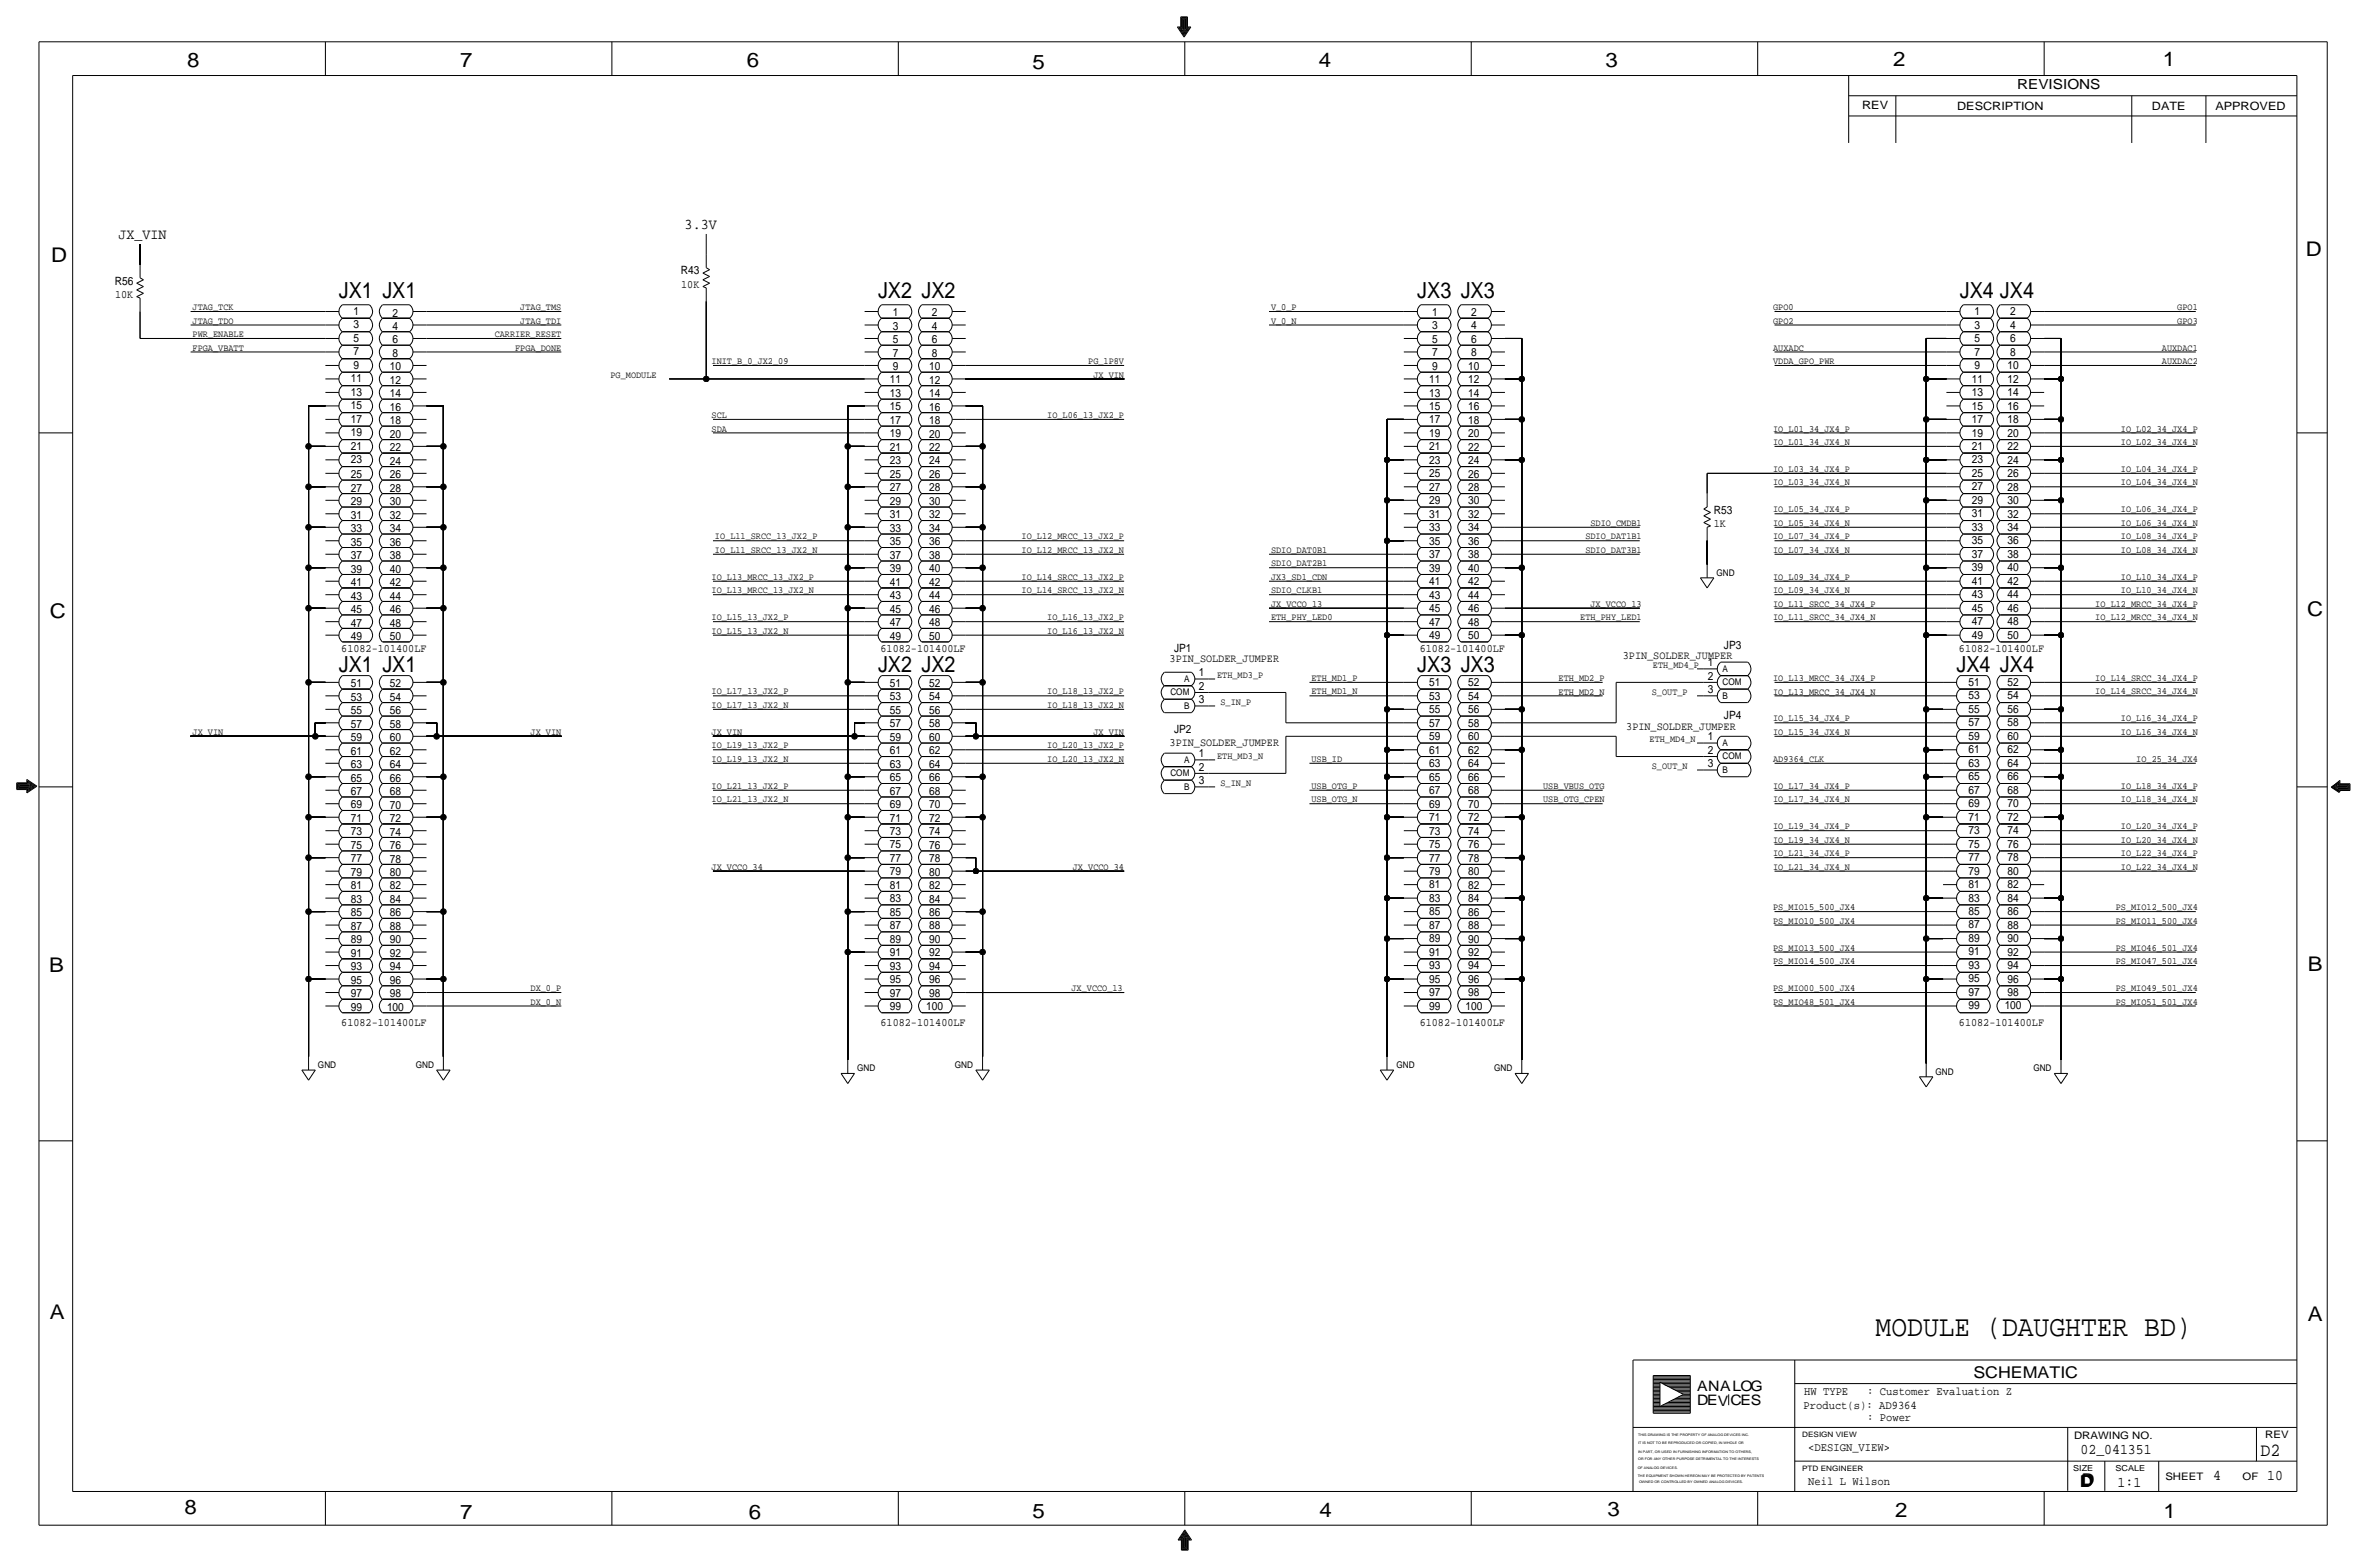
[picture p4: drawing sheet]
<svg xmlns="http://www.w3.org/2000/svg" width="892mm" height="590mm" viewBox="0 0 892 590" stroke-linecap="round" stroke-linejoin="round" font-family="sans-serif">
<defs><g id="words">
<text font-size="11.1" x="706.8" y="503.4">MODULE (DAUGHTER BD)</text>
<g font-size="8.3">
<text x="127.7" y="112.3">JX1 JX1</text>
<text x="330.9" y="112.3">JX2 JX2</text>
<text x="534.1" y="112.3">JX3 JX3</text>
<text x="738.6" y="112.3">JX4 JX4</text>
<text x="127.7" y="253.2">JX1 JX1</text>
<text x="330.9" y="253.2">JX2 JX2</text>
<text x="534.1" y="253.2">JX3 JX3</text>
<text x="737.3" y="253.2">JX4 JX4</text>
</g>
<g font-size="7.6">
<text x="70.6" y="25.4">8</text>
<text x="173.4" y="25.4">7</text>
<text x="281.4" y="25.1">6</text>
<text x="389.1" y="26.2">5</text>
<text x="497" y="25.4">4</text>
<text x="605" y="25.1">3</text>
<text x="713.4" y="24.9">2</text>
<text x="815" y="24.9">1</text>
<text x="19.3" y="98.8">D</text>
<text x="868.9" y="96.5">D</text>
<text x="18.8" y="232.7">C</text>
<text x="869.4" y="232.1">C</text>
<text x="869.6" y="365.8">B</text>
<text x="18.5" y="366">B</text>
<text x="18.8" y="496.8">A</text>
<text x="869.6" y="497.6">A</text>
<text x="69.6" y="570.5">8</text>
<text x="173.4" y="572.3">7</text>
<text x="282.2" y="572.3">6</text>
<text x="389.1" y="571.7">5</text>
<text x="497.3" y="571.5">4</text>
<text x="605.7" y="571.2">3</text>
<text x="714.2" y="571.5">2</text>
<text x="815.3" y="572">1</text>
</g>
<text font-size="7" x="851.9" y="548.4">D2</text>
<g font-size="6.1">
<text x="743.7" y="518.9">SCHEMATIC</text>
<text x="783.8" y="560.3">D</text>
<text x="784.3" y="559.8">D</text>
</g>
<g font-size="5.6">
<text x="258" y="86.4">3.3V</text>
<text x="44.7" y="90.2">JX_VIN</text>
<text x="784" y="547.9">02_041351</text>
<text x="834.1" y="557.5">4</text>
<text x="854.4" y="557.5">10</text>
<text x="798" y="560.1">1:1</text>
</g>
<g font-size="5.4">
<text x="639.5" y="524.2">ANALOG</text>
<text x="639.5" y="529.3">DEV</text>
<text x="652.1" y="529.3">CES</text>
</g>
<text font-size="5.2" x="760.2" y="33.5">REVISIONS</text>
<g font-size="4.4">
<text x="679.9" y="525.5">HW TYPE</text>
<text x="703.6" y="525.5">: Customer Evaluation Z</text>
<text x="679.7" y="530.9">Product(s): AD9364</text>
<text x="703.6" y="535.2">: Power</text>
<text x="681.4" y="546.6">&lt;DESIGN_VIEW&gt;</text>
<text x="681.4" y="559.3">Neil L Wilson</text>
</g>
<g font-size="4.3">
<text x="701.8" y="41.1">REV</text>
<text x="737.6" y="41.4">DESCRIPTION</text>
<text x="811" y="41.4">DATE</text>
<text x="834.8" y="41.4">APPROVED</text>
<text x="43.2" y="107.2">R56</text>
<text x="256.6" y="103.4">R43</text>
<text x="43.4" y="112.3">10K</text>
<text x="256.7" y="108.5">10K</text>
<text x="133.3" y="118.6">1</text>
<text x="148" y="119.2">2</text>
<text x="336.4" y="119.1">1</text>
<text x="351.2" y="119.1">2</text>
<text x="539.6" y="118.9">1</text>
<text x="554.4" y="118.9">2</text>
<text x="744.1" y="118.7">1</text>
<text x="757.6" y="118.8">2</text>
<text x="133.3" y="123.7">3</text>
<text x="148" y="124.3">4</text>
<text x="336.4" y="124.1">3</text>
<text x="351.2" y="124.2">4</text>
<text x="539.6" y="124">3</text>
<text x="554.4" y="124">4</text>
<text x="744.1" y="123.8">3</text>
<text x="757.6" y="123.9">4</text>
<text x="133.3" y="128.8">5</text>
<text x="148" y="129.4">6</text>
<text x="336.4" y="129.2">5</text>
<text x="351.2" y="129.3">6</text>
<text x="539.6" y="129.1">5</text>
<text x="554.4" y="129.1">6</text>
<text x="744.1" y="128.9">5</text>
<text x="757.6" y="128.9">6</text>
<text x="133.3" y="133.9">7</text>
<text x="148" y="134.5">8</text>
<text x="336.4" y="134.3">7</text>
<text x="351.2" y="134.3">8</text>
<text x="539.6" y="134.1">7</text>
<text x="554.4" y="134.2">8</text>
<text x="744.1" y="134">7</text>
<text x="757.6" y="134">8</text>
<text x="133.3" y="139">9</text>
<text x="146.9" y="139.5">10</text>
<text x="336.4" y="139.4">9</text>
<text x="350.1" y="139.4">10</text>
<text x="539.6" y="139.2">9</text>
<text x="553.3" y="139.3">10</text>
<text x="744.1" y="139">9</text>
<text x="756.5" y="139.1">10</text>
<text x="132.2" y="149.1">13</text>
<text x="132.2" y="144">11</text>
<text x="146.9" y="149.7">14</text>
<text x="146.9" y="144.6">12</text>
<text x="335.4" y="149.5">13</text>
<text x="335.4" y="144.5">11</text>
<text x="350.1" y="149.6">14</text>
<text x="350.1" y="144.5">12</text>
<text x="538.6" y="149.4">13</text>
<text x="538.6" y="144.3">11</text>
<text x="553.3" y="149.4">14</text>
<text x="553.3" y="144.3">12</text>
<text x="743.1" y="149.2">13</text>
<text x="743.1" y="144.1">11</text>
<text x="756.5" y="149.2">14</text>
<text x="756.5" y="144.2">12</text>
<text x="132.2" y="154.2">15</text>
<text x="146.9" y="154.8">16</text>
<text x="335.4" y="154.6">15</text>
<text x="350.1" y="154.7">16</text>
<text x="538.6" y="154.4">15</text>
<text x="553.3" y="154.5">16</text>
<text x="743.1" y="154.3">15</text>
<text x="756.5" y="154.3">16</text>
<text x="132.2" y="159.3">17</text>
<text x="146.9" y="159.9">18</text>
<text x="335.4" y="159.7">17</text>
<text x="350.1" y="159.7">18</text>
<text x="538.6" y="159.5">17</text>
<text x="553.3" y="159.6">18</text>
<text x="743.1" y="159.4">17</text>
<text x="756.5" y="159.4">18</text>
<text x="132.2" y="164.3">19</text>
<text x="146.9" y="164.9">20</text>
<text x="335.4" y="164.8">19</text>
<text x="350.1" y="164.8">20</text>
<text x="538.6" y="164.6">19</text>
<text x="553.3" y="164.6">20</text>
<text x="743.1" y="164.4">19</text>
<text x="756.5" y="164.5">20</text>
<text x="132.2" y="169.4">21</text>
<text x="146.9" y="170">22</text>
<text x="335.4" y="169.9">21</text>
<text x="350.1" y="169.9">22</text>
<text x="538.6" y="169.7">21</text>
<text x="553.3" y="169.7">22</text>
<text x="743.1" y="169.5">21</text>
<text x="756.5" y="169.6">22</text>
<text x="132.2" y="174.5">23</text>
<text x="146.9" y="175.1">24</text>
<text x="335.4" y="174.9">23</text>
<text x="350.1" y="175">24</text>
<text x="538.6" y="179.8">25</text>
<text x="538.6" y="174.8">23</text>
<text x="553.3" y="179.9">26</text>
<text x="553.3" y="174.8">24</text>
<text x="743.1" y="179.7">25</text>
<text x="743.1" y="174.6">23</text>
<text x="756.5" y="179.7">26</text>
<text x="756.5" y="174.6">24</text>
<text x="132.2" y="185.3">27</text>
<text x="132.2" y="180.2">25</text>
<text x="146.9" y="185.3">28</text>
<text x="146.9" y="180.2">26</text>
<text x="335.4" y="185.1">27</text>
<text x="335.4" y="180">25</text>
<text x="350.1" y="185.1">28</text>
<text x="350.1" y="180">26</text>
<text x="538.6" y="184.9">27</text>
<text x="553.3" y="185">28</text>
<text x="743.1" y="184.8">27</text>
<text x="756.5" y="184.8">28</text>
<text x="132.2" y="190.4">29</text>
<text x="146.9" y="190.3">30</text>
<text x="335.4" y="190.2">29</text>
<text x="350.1" y="190.2">30</text>
<text x="538.6" y="190">29</text>
<text x="553.3" y="190">30</text>
<text x="743.1" y="189.8">29</text>
<text x="756.5" y="189.9">30</text>
<text x="132.2" y="195.5">31</text>
<text x="146.9" y="195.4">32</text>
<text x="335.4" y="195.2">31</text>
<text x="350.1" y="195.3">32</text>
<text x="538.6" y="195.1">31</text>
<text x="553.3" y="195.1">32</text>
<text x="645.9" y="193.6">R53</text>
<text x="743.1" y="194.9">31</text>
<text x="756.5" y="194.9">32</text>
<text x="132.2" y="200.5">33</text>
<text x="146.9" y="200.5">34</text>
<text x="335.4" y="200.3">33</text>
<text x="350.1" y="200.4">34</text>
<text x="538.6" y="200.2">33</text>
<text x="553.3" y="200.2">34</text>
<text x="645.9" y="198.6">1K</text>
<text x="743.1" y="200">33</text>
<text x="756.5" y="200">34</text>
<text x="132.2" y="205.6">35</text>
<text x="146.9" y="205.6">36</text>
<text x="335.4" y="205.4">35</text>
<text x="350.1" y="205.4">36</text>
<text x="538.6" y="205.2">35</text>
<text x="553.3" y="205.3">36</text>
<text x="743.1" y="205.1">35</text>
<text x="756.5" y="205.1">36</text>
<text x="132.2" y="215.8">39</text>
<text x="132.2" y="210.7">37</text>
<text x="146.9" y="215.7">40</text>
<text x="146.9" y="210.6">38</text>
<text x="335.4" y="215.6">39</text>
<text x="335.4" y="210.5">37</text>
<text x="350.1" y="215.6">40</text>
<text x="350.1" y="210.5">38</text>
<text x="538.6" y="215.4">39</text>
<text x="538.6" y="210.3">37</text>
<text x="553.3" y="215.4">40</text>
<text x="553.3" y="210.4">38</text>
<text x="743.1" y="215.2">39</text>
<text x="743.1" y="210.1">37</text>
<text x="756.5" y="215.3">40</text>
<text x="756.5" y="210.2">38</text>
<text x="132.2" y="220.8">41</text>
<text x="146.9" y="220.8">42</text>
<text x="335.4" y="220.6">41</text>
<text x="350.1" y="220.7">42</text>
<text x="538.6" y="220.5">41</text>
<text x="553.3" y="220.5">42</text>
<text x="743.1" y="220.3">41</text>
<text x="756.5" y="220.3">42</text>
<text x="132.2" y="225.9">43</text>
<text x="146.9" y="225.9">44</text>
<text x="335.4" y="225.7">43</text>
<text x="350.1" y="225.8">44</text>
<text x="538.6" y="225.5">43</text>
<text x="553.3" y="225.6">44</text>
<text x="743.1" y="225.4">43</text>
<text x="756.5" y="225.4">44</text>
<text x="132.2" y="231">45</text>
<text x="146.9" y="231">46</text>
<text x="335.4" y="230.8">45</text>
<text x="350.1" y="230.8">46</text>
<text x="538.6" y="230.6">45</text>
<text x="553.3" y="230.7">46</text>
<text x="743.1" y="230.5">45</text>
<text x="756.5" y="230.5">46</text>
<text x="132.2" y="236.1">47</text>
<text x="146.9" y="236">48</text>
<text x="335.4" y="235.9">47</text>
<text x="350.1" y="235.9">48</text>
<text x="538.6" y="235.7">47</text>
<text x="553.3" y="235.7">48</text>
<text x="743.1" y="235.5">47</text>
<text x="756.5" y="235.6">48</text>
<text x="128.6" y="245.6">61082-101400LF</text>
<text x="132.2" y="241.2">49</text>
<text x="146.9" y="241.1">50</text>
<text x="331.8" y="245.6">61082-101400LF</text>
<text x="335.4" y="240.9">49</text>
<text x="350.1" y="241">50</text>
<text x="442.4" y="245.6">JP1</text>
<text x="535" y="245.6">61082-101400LF</text>
<text x="538.6" y="240.8">49</text>
<text x="553.3" y="240.8">50</text>
<text x="649.7" y="244.4">JP3</text>
<text x="738.2" y="245.6">61082-101400LF</text>
<text x="743.1" y="240.6">49</text>
<text x="756.5" y="240.7">50</text>
<text x="440.8" y="249.4">3PIN_SOLDER_JUMPER</text>
<text x="611.6" y="248.2">3PIN_SOLDER_JUMPER</text>
<text x="643.5" y="250.9">1</text>
<text x="451.8" y="254.8">1</text>
<text x="643.5" y="256">2</text>
<text x="132.2" y="263.9">53</text>
<text x="132.2" y="258.9">51</text>
<text x="146.9" y="264">54</text>
<text x="146.9" y="258.9">52</text>
<text x="335.4" y="263.8">53</text>
<text x="335.4" y="258.7">51</text>
<text x="350.1" y="263.8">54</text>
<text x="350.1" y="258.7">52</text>
<text x="451.8" y="259.8">2</text>
<text x="538.6" y="263.6">53</text>
<text x="538.6" y="258.5">51</text>
<text x="553.3" y="263.6">54</text>
<text x="553.3" y="258.6">52</text>
<text x="643.5" y="261.1">3</text>
<text x="741.8" y="263.4">53</text>
<text x="741.8" y="258.3">51</text>
<text x="756.5" y="263.5">54</text>
<text x="756.5" y="258.4">52</text>
<text x="132.2" y="269">55</text>
<text x="146.9" y="269.1">56</text>
<text x="335.4" y="268.8">55</text>
<text x="350.1" y="268.9">56</text>
<text x="451.8" y="264.9">3</text>
<text x="538.6" y="268.7">55</text>
<text x="553.3" y="268.7">56</text>
<text x="741.8" y="268.5">55</text>
<text x="756.5" y="268.5">56</text>
<text x="132.2" y="274.1">57</text>
<text x="146.9" y="274.1">58</text>
<text x="335.4" y="273.9">57</text>
<text x="350.1" y="274">58</text>
<text x="538.6" y="273.8">57</text>
<text x="553.3" y="273.8">58</text>
<text x="612.8" y="274.8">3PIN_SOLDER_JUMPER</text>
<text x="649.7" y="271">JP4</text>
<text x="741.8" y="273.6">57</text>
<text x="756.5" y="273.6">58</text>
<text x="132.2" y="279.2">59</text>
<text x="146.9" y="279.2">60</text>
<text x="335.4" y="279">59</text>
<text x="350.1" y="279">60</text>
<text x="440.8" y="281.2">3PIN_SOLDER_JUMPER</text>
<text x="442.4" y="276.1">JP2</text>
<text x="538.6" y="278.8">59</text>
<text x="553.3" y="278.9">60</text>
<text x="643.5" y="278.9">1</text>
<text x="741.8" y="278.7">59</text>
<text x="756.5" y="278.7">60</text>
<text x="132.2" y="284.2">61</text>
<text x="146.9" y="284.3">62</text>
<text x="335.4" y="284.1">61</text>
<text x="350.1" y="284.1">62</text>
<text x="451.8" y="285.2">1</text>
<text x="538.6" y="283.9">61</text>
<text x="553.3" y="284">62</text>
<text x="643.5" y="284">2</text>
<text x="741.8" y="283.7">61</text>
<text x="756.5" y="283.8">62</text>
<text x="132.2" y="289.3">63</text>
<text x="146.9" y="289.4">64</text>
<text x="335.4" y="289.2">63</text>
<text x="350.1" y="289.2">64</text>
<text x="451.8" y="290.3">2</text>
<text x="538.6" y="289">63</text>
<text x="553.3" y="289">64</text>
<text x="643.5" y="289.1">3</text>
<text x="741.8" y="293.9">65</text>
<text x="741.8" y="288.8">63</text>
<text x="756.5" y="293.9">66</text>
<text x="756.5" y="288.9">64</text>
<text x="132.2" y="299.5">67</text>
<text x="132.2" y="294.4">65</text>
<text x="146.9" y="299.5">68</text>
<text x="146.9" y="294.4">66</text>
<text x="335.4" y="299.3">67</text>
<text x="335.4" y="294.2">65</text>
<text x="350.1" y="299.4">68</text>
<text x="350.1" y="294.3">66</text>
<text x="451.8" y="295.4">3</text>
<text x="538.6" y="299.1">67</text>
<text x="538.6" y="294.1">65</text>
<text x="553.3" y="299.2">68</text>
<text x="553.3" y="294.1">66</text>
<text x="741.8" y="299">67</text>
<text x="756.5" y="299">68</text>
<text x="132.2" y="304.6">69</text>
<text x="146.9" y="304.6">70</text>
<text x="335.4" y="304.4">69</text>
<text x="350.1" y="304.4">70</text>
<text x="538.6" y="304.2">69</text>
<text x="553.3" y="304.3">70</text>
<text x="741.8" y="304.1">69</text>
<text x="756.5" y="304.1">70</text>
<text x="132.2" y="309.6">71</text>
<text x="146.9" y="309.7">72</text>
<text x="335.4" y="309.5">71</text>
<text x="350.1" y="309.5">72</text>
<text x="538.6" y="309.3">71</text>
<text x="553.3" y="309.3">72</text>
<text x="741.8" y="309.1">71</text>
<text x="756.5" y="309.2">72</text>
<text x="132.2" y="314.7">73</text>
<text x="146.9" y="314.8">74</text>
<text x="335.4" y="314.5">73</text>
<text x="350.1" y="314.6">74</text>
<text x="538.6" y="314.4">73</text>
<text x="553.3" y="314.4">74</text>
<text x="741.8" y="314.2">73</text>
<text x="756.5" y="314.3">74</text>
<text x="132.2" y="319.8">75</text>
<text x="146.9" y="319.8">76</text>
<text x="335.4" y="319.6">75</text>
<text x="350.1" y="319.7">76</text>
<text x="538.6" y="319.5">75</text>
<text x="553.3" y="319.5">76</text>
<text x="741.8" y="319.3">75</text>
<text x="756.5" y="319.3">76</text>
<text x="132.2" y="329.9">79</text>
<text x="132.2" y="324.9">77</text>
<text x="146.9" y="330">80</text>
<text x="146.9" y="324.9">78</text>
<text x="335.4" y="329.8">79</text>
<text x="335.4" y="324.7">77</text>
<text x="350.1" y="329.8">80</text>
<text x="350.1" y="324.7">78</text>
<text x="538.6" y="329.6">79</text>
<text x="538.6" y="324.5">77</text>
<text x="553.3" y="329.7">80</text>
<text x="553.3" y="324.6">78</text>
<text x="741.8" y="329.4">79</text>
<text x="741.8" y="324.4">77</text>
<text x="756.5" y="329.5">80</text>
<text x="756.5" y="324.4">78</text>
<text x="132.2" y="335">81</text>
<text x="146.9" y="335.1">82</text>
<text x="335.4" y="334.9">81</text>
<text x="350.1" y="334.9">82</text>
<text x="538.6" y="334.7">81</text>
<text x="553.3" y="334.7">82</text>
<text x="741.8" y="334.5">81</text>
<text x="756.5" y="334.6">82</text>
<text x="132.2" y="340.1">83</text>
<text x="146.9" y="340.1">84</text>
<text x="335.4" y="339.9">83</text>
<text x="350.1" y="340">84</text>
<text x="538.6" y="339.8">83</text>
<text x="553.3" y="339.8">84</text>
<text x="741.8" y="339.6">83</text>
<text x="756.5" y="339.6">84</text>
<text x="132.2" y="345.2">85</text>
<text x="146.9" y="345.2">86</text>
<text x="335.4" y="345">85</text>
<text x="350.1" y="345.1">86</text>
<text x="538.6" y="344.8">85</text>
<text x="553.3" y="344.9">86</text>
<text x="741.8" y="344.7">85</text>
<text x="756.5" y="344.7">86</text>
<text x="132.2" y="350.3">87</text>
<text x="146.9" y="350.3">88</text>
<text x="335.4" y="350.1">87</text>
<text x="350.1" y="350.1">88</text>
<text x="538.6" y="349.9">87</text>
<text x="553.3" y="350">88</text>
<text x="741.8" y="349.8">87</text>
<text x="756.5" y="349.8">88</text>
<text x="132.2" y="355.3">89</text>
<text x="146.9" y="355.4">90</text>
<text x="335.4" y="355.2">89</text>
<text x="350.1" y="355.2">90</text>
<text x="538.6" y="355">89</text>
<text x="553.3" y="355">90</text>
<text x="741.8" y="359.9">91</text>
<text x="741.8" y="354.8">89</text>
<text x="756.5" y="360">92</text>
<text x="756.5" y="354.9">90</text>
<text x="132.2" y="365.5">93</text>
<text x="132.2" y="360.4">91</text>
<text x="146.9" y="365.5">94</text>
<text x="146.9" y="360.5">92</text>
<text x="335.4" y="365.3">93</text>
<text x="335.4" y="360.2">91</text>
<text x="350.1" y="365.4">94</text>
<text x="350.1" y="360.3">92</text>
<text x="538.6" y="365.2">93</text>
<text x="538.6" y="360.1">91</text>
<text x="553.3" y="365.2">94</text>
<text x="553.3" y="360.1">92</text>
<text x="741.8" y="365">93</text>
<text x="756.5" y="365">94</text>
<text x="132.2" y="370.6">95</text>
<text x="146.9" y="370.6">96</text>
<text x="335.4" y="370.4">95</text>
<text x="350.1" y="370.4">96</text>
<text x="538.6" y="370.2">95</text>
<text x="553.3" y="370.3">96</text>
<text x="741.8" y="370.1">95</text>
<text x="756.5" y="370.1">96</text>
<text x="132.2" y="375.7">97</text>
<text x="146.9" y="375.7">98</text>
<text x="335.4" y="375.5">97</text>
<text x="350.1" y="375.5">98</text>
<text x="538.6" y="375.3">97</text>
<text x="553.3" y="375.4">98</text>
<text x="741.8" y="375.1">97</text>
<text x="756.5" y="375.2">98</text>
<text x="132.2" y="380.7">99</text>
<text x="145.8" y="380.8">100</text>
<text x="335.4" y="380.6">99</text>
<text x="349.1" y="380.6">100</text>
<text x="538.6" y="380.4">99</text>
<text x="552.3" y="380.4">100</text>
<text x="741.8" y="380.2">99</text>
<text x="755.5" y="380.3">100</text>
<text x="128.6" y="386.6">61082-101400LF</text>
<text x="331.8" y="386.6">61082-101400LF</text>
<text x="535" y="386.6">61082-101400LF</text>
<text x="738.2" y="386.6">61082-101400LF</text>
</g>
<g font-size="3.9">
<text x="781.6" y="542.1">DRAWING NO.</text>
<text x="853.6" y="541.8">REV</text>
<text x="816" y="557.4">SHEET</text>
<text x="845.1" y="557.5">OF</text>
</g>
<g font-size="3.6">
<text x="72.6" y="116.8">JTAG_TCK</text>
<text x="196.1" y="116.8">JTAG_TMS</text>
<text x="479" y="116.8">V_0_P</text>
<text x="668.2" y="116.8">GPO0</text>
<text x="820.5" y="116.8">GPO1</text>
<text x="72.6" y="121.9">JTAG_TDO</text>
<text x="196.1" y="121.9">JTAG_TDI</text>
<text x="479" y="121.9">V_0_N</text>
<text x="668.2" y="121.9">GPO2</text>
<text x="820.5" y="121.9">GPO3</text>
<text x="72.6" y="127">PWR_ENABLE</text>
<text x="186.4" y="127">CARRIER_RESET</text>
<text x="72.6" y="132.1">FPGA_VBATT</text>
<text x="194.1" y="132.1">FPGA_DONE</text>
<text x="268.2" y="137.2">INIT_B_0_JX2_09</text>
<text x="410.1" y="137.2">PG_1P8V</text>
<text x="668.2" y="137.2">VDDA_GPO_PWR</text>
<text x="668.2" y="132.1">AUXADC</text>
<text x="814.7" y="132.1">AUXDAC1</text>
<text x="814.7" y="137.2">AUXDAC2</text>
<text x="230.1" y="142.2">PG_MODULE</text>
<text x="412" y="142.2">JX_VIN</text>
<text x="268.2" y="157.5">SCL</text>
<text x="394.6" y="157.5">IO_L06_13_JX2_P</text>
<text x="268.2" y="162.6">SDA</text>
<text x="668.2" y="167.6">IO_L01_34_JX4_N</text>
<text x="668.2" y="162.6">IO_L01_34_JX4_P</text>
<text x="799.3" y="162.6">IO_L02_34_JX4_P</text>
<text x="799.3" y="167.6">IO_L02_34_JX4_N</text>
<text x="668.2" y="177.8">IO_L03_34_JX4_P</text>
<text x="799.3" y="177.8">IO_L04_34_JX4_P</text>
<text x="668.2" y="182.9">IO_L03_34_JX4_N</text>
<text x="799.3" y="182.9">IO_L04_34_JX4_N</text>
<text x="668.2" y="193">IO_L05_34_JX4_P</text>
<text x="799.3" y="193">IO_L06_34_JX4_P</text>
<text x="269.4" y="203.2">IO_L11_SRCC_13_JX2_P</text>
<text x="385" y="203.2">IO_L12_MRCC_13_JX2_P</text>
<text x="597.4" y="203.2">SDIO_DAT1B1</text>
<text x="599.4" y="198.1">SDIO_CMDB1</text>
<text x="668.2" y="198.1">IO_L05_34_JX4_N</text>
<text x="668.2" y="203.2">IO_L07_34_JX4_P</text>
<text x="799.3" y="203.2">IO_L08_34_JX4_P</text>
<text x="799.3" y="198.1">IO_L06_34_JX4_N</text>
<text x="269.4" y="208.3">IO_L11_SRCC_13_JX2_N</text>
<text x="385" y="208.3">IO_L12_MRCC_13_JX2_N</text>
<text x="479" y="208.3">SDIO_DAT0B1</text>
<text x="597.4" y="208.3">SDIO_DAT3B1</text>
<text x="668.2" y="208.3">IO_L07_34_JX4_N</text>
<text x="799.3" y="208.3">IO_L08_34_JX4_N</text>
<text x="479" y="213.4">SDIO_DAT2B1</text>
<text x="268.2" y="218.4">IO_L13_MRCC_13_JX2_P</text>
<text x="385" y="218.4">IO_L14_SRCC_13_JX2_P</text>
<text x="479" y="218.4">JX3_SD1_CDN</text>
<text x="668.2" y="218.4">IO_L09_34_JX4_P</text>
<text x="799.3" y="218.4">IO_L10_34_JX4_P</text>
<text x="268.2" y="223.5">IO_L13_MRCC_13_JX2_N</text>
<text x="385" y="223.5">IO_L14_SRCC_13_JX2_N</text>
<text x="479" y="223.5">SDIO_CLKB1</text>
<text x="668.2" y="223.5">IO_L09_34_JX4_N</text>
<text x="799.3" y="223.5">IO_L10_34_JX4_N</text>
<text x="268.2" y="233.7">IO_L15_13_JX2_P</text>
<text x="394.6" y="233.7">IO_L16_13_JX2_P</text>
<text x="479" y="233.7">ETH_PHY_LED0</text>
<text x="479" y="228.6">JX_VCCO_13</text>
<text x="595.5" y="233.7">ETH_PHY_LED1</text>
<text x="599.4" y="228.6">JX_VCCO_13</text>
<text x="668.2" y="228.6">IO_L11_SRCC_34_JX4_P</text>
<text x="668.2" y="233.7">IO_L11_SRCC_34_JX4_N</text>
<text x="789.6" y="228.6">IO_L12_MRCC_34_JX4_P</text>
<text x="789.6" y="233.7">IO_L12_MRCC_34_JX4_N</text>
<text x="268.2" y="238.8">IO_L15_13_JX2_N</text>
<text x="394.7" y="238.8">IO_L16_13_JX2_N</text>
<text x="622.9" y="251.5">ETH_MD4_P</text>
<text x="458.7" y="255.3">ETH_MD3_P</text>
<text x="494.2" y="256.5">ETH_MD1_P</text>
<text x="587.3" y="256.5">ETH_MD2_P</text>
<text x="668.2" y="256.5">IO_L13_MRCC_34_JX4_P</text>
<text x="789.6" y="256.5">IO_L14_SRCC_34_JX4_P</text>
<text x="268.2" y="261.6">IO_L17_13_JX2_P</text>
<text x="394.7" y="261.6">IO_L18_13_JX2_P</text>
<text x="494.2" y="261.6">ETH_MD1_N</text>
<text x="587.3" y="261.6">ETH_MD2_N</text>
<text x="622.5" y="261.6">S_OUT_P</text>
<text x="668.2" y="261.6">IO_L13_MRCC_34_JX4_N</text>
<text x="789.6" y="261.6">IO_L14_SRCC_34_JX4_N</text>
<text x="268.2" y="266.7">IO_L17_13_JX2_N</text>
<text x="394.6" y="266.7">IO_L18_13_JX2_N</text>
<text x="459.9" y="265.4">S_IN_P</text>
<text x="668.2" y="271.8">IO_L15_34_JX4_P</text>
<text x="799.3" y="271.8">IO_L16_34_JX4_P</text>
<text x="72.6" y="276.9">JX_VIN</text>
<text x="199.9" y="276.9">JX_VIN</text>
<text x="268.2" y="281.9">IO_L19_13_JX2_P</text>
<text x="268.2" y="276.9">JX_VIN</text>
<text x="394.6" y="281.9">IO_L20_13_JX2_P</text>
<text x="412" y="276.9">JX_VIN</text>
<text x="621.6" y="279.4">ETH_MD4_N</text>
<text x="668.2" y="276.9">IO_L15_34_JX4_N</text>
<text x="799.3" y="276.9">IO_L16_34_JX4_N</text>
<text x="268.2" y="287">IO_L19_13_JX2_N</text>
<text x="394.6" y="287">IO_L20_13_JX2_N</text>
<text x="458.7" y="285.8">ETH_MD3_N</text>
<text x="494.2" y="287">USB_ID</text>
<text x="668.2" y="287">AD9364_CLK</text>
<text x="805.1" y="287">IO_25_34_JX4</text>
<text x="622.5" y="289.6">S_OUT_N</text>
<text x="268.2" y="297.2">IO_L21_13_JX2_P</text>
<text x="459.9" y="295.9">S_IN_N</text>
<text x="494.2" y="297.2">USB_OTG_P</text>
<text x="581.5" y="297.2">USB_VBUS_OTG</text>
<text x="668.2" y="297.2">IO_L17_34_JX4_P</text>
<text x="799.3" y="297.2">IO_L18_34_JX4_P</text>
<text x="268.2" y="302.3">IO_L21_13_JX2_N</text>
<text x="494.2" y="302.3">USB_OTG_N</text>
<text x="581.5" y="302.3">USB_OTG_CPEN</text>
<text x="668.2" y="302.3">IO_L17_34_JX4_N</text>
<text x="799.3" y="302.3">IO_L18_34_JX4_N</text>
<text x="668.2" y="312.4">IO_L19_34_JX4_P</text>
<text x="668.2" y="317.5">IO_L19_34_JX4_N</text>
<text x="799.3" y="312.4">IO_L20_34_JX4_P</text>
<text x="799.3" y="317.5">IO_L20_34_JX4_N</text>
<text x="668.2" y="322.6">IO_L21_34_JX4_P</text>
<text x="799.3" y="322.6">IO_L22_34_JX4_P</text>
<text x="268.2" y="327.7">JX_VCCO_34</text>
<text x="404.3" y="327.7">JX_VCCO_34</text>
<text x="668.2" y="327.7">IO_L21_34_JX4_N</text>
<text x="799.3" y="327.7">IO_L22_34_JX4_N</text>
<text x="668.2" y="348">PS_MIO10_500_JX4</text>
<text x="668.2" y="342.9">PS_MIO15_500_JX4</text>
<text x="797.3" y="342.9">PS_MIO12_500_JX4</text>
<text x="797.3" y="348">PS_MIO11_500_JX4</text>
<text x="668.2" y="358.1">PS_MIO13_500_JX4</text>
<text x="797.3" y="358.1">PS_MIO46_501_JX4</text>
<text x="668.2" y="363.2">PS_MIO14_500_JX4</text>
<text x="797.3" y="363.2">PS_MIO47_501_JX4</text>
<text x="199.9" y="373.4">DX_0_P</text>
<text x="403.8" y="373.4">JX_VCCO_13</text>
<text x="668.2" y="373.4">PS_MIO00_500_JX4</text>
<text x="797.3" y="373.4">PS_MIO49_501_JX4</text>
<text x="199.9" y="378.5">DX_0_N</text>
<text x="668.2" y="378.5">PS_MIO48_501_JX4</text>
<text x="797.3" y="378.5">PS_MIO51_501_JX4</text>
</g>
<g font-size="3.5">
<text x="646.9" y="216.8">GND</text>
<text x="446.2" y="256.8">A</text>
<text x="649.2" y="253">A</text>
<text x="441.1" y="261.9">COM</text>
<text x="649.2" y="263.1">B</text>
<text x="649.2" y="258.1">COM</text>
<text x="446.2" y="267">B</text>
<text x="649.2" y="280.9">A</text>
<text x="446.2" y="287.3">A</text>
<text x="649.2" y="286">COM</text>
<text x="441.1" y="292.4">COM</text>
<text x="649.2" y="291.1">B</text>
<text x="446.2" y="297.4">B</text>
<text x="119.8" y="402.2">GND</text>
<text x="156.7" y="402.2">GND</text>
<text x="323" y="403.5">GND</text>
<text x="359.9" y="402.2">GND</text>
<text x="526.2" y="402.2">GND</text>
<text x="563.1" y="403.5">GND</text>
<text x="729.4" y="404.8">GND</text>
<text x="766.3" y="403.5">GND</text>
</g>
<g font-size="3.1">
<text x="781.3" y="554">SIZE</text>
<text x="797.3" y="554">SCALE</text>
</g>
<g font-size="2.8">
<text x="679.1" y="541.3">DESIGN VIEW</text>
<text x="679.1" y="554">PTD ENGINEER</text>
</g>
<g font-size="1.3">
<text x="617.3" y="541.1">THIS DRAWING IS THE PROPERTY OF ANALOG DEVICES INC.</text>
<text x="617.3" y="543.9">IT IS NOT TO BE REPRODUCED OR COPIED, IN WHOLE OR</text>
<text x="617.3" y="547.2">IN PART, OR USED IN FURNISHING INFORMATION TO OTHERS,</text>
<text x="617.3" y="550">OR FOR ANY OTHER PURPOSE DETRIMENTAL TO THE INTERESTS</text>
<text x="617.2" y="553.2">OF ANALOG DEVICES.</text>
<text x="617.2" y="556.3">THE EQUIPMENT SHOWN HEREON MAY BE PROTECTED BY PATENTS</text>
<text x="617.7" y="558.8">OWNED OR CONTROLLED BY OWNED ANALOG DEVICES.</text>
</g>
</g></defs>
<!-- layer: Nets -->
<g fill="none" stroke="#000" stroke-width=".38">
<path d="M52.8 91.9v7.7zM266.1 88.1v7.7zM52.8 117.3v10.2zM71.8 117.3h50.8zM160.7 117.3h50.8zM266.1 113.5v29.2zM478.2 117.3h50.8zM668.7 117.3h64.8zM770.3 117.3h57.2zM52.8 127.5h69.8zM71.8 132.6h50.8zM71.8 122.4h50.8z"/>
<path d="M160.7 127.5h50.8zM160.7 132.6h50.8zM160.7 122.4h50.8zM268.7 137.7h57.1zM363.9 137.7h59.7zM478.2 122.4h50.8zM567.1 127.5h6.4zM573.5 127.5v15.2zM668.7 137.7h64.8zM668.7 132.6h64.8zM668.7 122.4h64.8zM725.9 127.5v15.2z"/>
<path d="M725.9 127.5h7.6zM770.3 127.5h6.4zM770.3 122.4h57.2zM770.3 137.7h57.2zM770.3 132.6h57.2zM776.7 127.5v15.2zM116.3 152.9h6.3zM116.3 152.9v15.2zM160.7 152.9h6.4zM167.1 152.9v15.2zM252.2 142.7h13.9zM266.1 142.7h59.7z"/>
<path d="M268.7 158h57.1zM319.5 152.9h6.3zM319.5 152.9v15.2zM363.9 152.9h6.4zM363.9 142.7h59.7zM363.9 158h59.7zM370.3 152.9v15.2zM522.7 158h6.3zM522.7 158v15.2zM567.1 142.7h6.4zM567.1 158h6.4zM573.5 142.7v15.3z"/>
<path d="M573.5 158v15.2zM725.9 142.7v15.3zM725.9 158h7.6zM725.9 158v15.2zM725.9 142.7h7.6zM770.3 142.7h6.4zM770.3 158h6.4zM776.7 142.7v15.3zM776.7 158v15.2zM116.3 168.1h6.3zM116.3 168.1v15.3zM160.7 168.1h6.4z"/>
<path d="M167.1 168.1v15.3zM268.7 163.1h57.1zM319.5 168.1h6.3zM319.5 168.1v15.3zM363.9 168.1h6.4zM370.3 168.1v15.3zM522.7 173.2h6.3zM522.7 173.2v15.3zM567.1 173.2h6.4zM573.5 173.2v40.7zM643.3 178.3v7.6zM643.3 178.3h90.2z"/>
<path d="M668.7 163.1h64.8zM668.7 168.1h64.8zM725.9 173.2h7.6zM725.9 173.2v15.3zM770.3 173.2h6.4zM770.3 178.3h57.2zM770.3 163.1h57.2zM770.3 168.1h57.2zM776.7 173.2v15.3zM116.3 183.4h6.3zM116.3 183.4v15.2zM116.3 198.6h6.3z"/>
<path d="M116.3 198.6v15.3zM160.7 183.4h6.4zM160.7 198.6h6.4zM167.1 183.4v15.2zM167.1 198.6v15.3zM319.5 183.4h6.3zM319.5 198.6h6.3zM319.5 183.4v15.2zM319.5 198.6v15.3zM363.9 183.4h6.4zM363.9 198.6h6.4zM370.3 183.4v15.2z"/>
<path d="M370.3 198.6v15.3zM522.7 188.5h6.3zM522.7 188.5v15.2zM567.1 198.6h50.8zM668.7 183.4h64.8zM668.7 198.6h64.8zM668.7 193.5h64.8zM725.9 188.5h7.6zM725.9 188.5v25.4zM770.3 188.5h6.4zM770.3 193.5h57.2zM770.3 198.6h57.2z"/>
<path d="M770.3 183.4h57.2zM776.7 188.5v25.4zM116.3 213.9h6.3zM116.3 213.9v15.2zM160.7 213.9h6.4zM167.1 213.9v15.2zM268.7 203.7h57.1zM268.7 218.9h57.1zM268.7 208.8h57.1zM319.5 213.9h6.3zM319.5 213.9v15.2zM363.9 213.9h6.4z"/>
<path d="M363.9 208.8h59.7zM363.9 203.7h59.7zM363.9 218.9h59.7zM370.3 213.9v15.2zM478.2 213.9h50.8zM478.2 208.8h50.8zM478.2 218.9h50.8zM522.7 203.7h6.3zM522.7 203.7v35.6zM567.1 213.9h6.4zM567.1 208.8h50.8zM567.1 203.7h50.8z"/>
<path d="M573.5 213.9v25.4zM643.3 203.7v8.9zM668.7 218.9h64.8zM668.7 203.7h64.8zM668.7 208.8h64.8zM725.9 213.9v25.4zM725.9 213.9h7.6zM770.3 213.9h6.4zM770.3 203.7h57.2zM770.3 208.8h57.2zM770.3 218.9h57.2zM776.7 213.9v25.4z"/>
<path d="M116.3 229.1h6.3zM116.3 229.1v27.9zM160.7 229.1h6.4zM167.1 229.1v27.9zM268.7 224h57.1zM268.7 239.3h57.1zM268.7 234.2h57.1zM319.5 229.1h6.3zM319.5 229.1v27.9zM363.9 229.1h6.4zM363.9 239.3h59.7zM363.9 224h59.7z"/>
<path d="M363.9 234.2h59.7zM370.3 229.1v27.9zM478.2 234.2h50.8zM478.2 224h50.8zM478.2 229.1h50.8zM522.7 239.3h6.3zM522.7 239.3v27.9zM567.1 239.3h6.4zM567.1 229.1h50.8zM567.1 234.2h50.8zM573.5 239.3v27.9zM668.7 224h64.8z"/>
<path d="M668.7 229.1h64.8zM668.7 234.2h64.8zM725.9 239.3h7.6zM725.9 239.3v27.9zM770.3 239.3h6.4zM770.3 229.1h57.2zM770.3 224h57.2zM770.3 234.2h57.2zM776.7 239.3v27.9zM116.3 257h6.3zM116.3 257v35.6zM160.7 257h6.4z"/>
<path d="M167.1 257v35.6zM319.5 257h6.3zM319.5 257v35.6zM363.9 257h6.4zM370.3 257v35.6zM455.4 255.8h2.5zM493.5 257h35.5zM567.1 257h36.9zM609 257v15.3zM609 257h33.1zM639.5 252h2.6zM668.7 257h63.5z"/>
<path d="M770.3 257h57.2zM71.8 277.4h47zM118.8 277.4h3.8zM118.8 272.3h3.8zM118.8 272.3v5.1zM160.7 277.4h3.8zM160.7 272.3h3.8zM164.5 272.3v5.1zM164.5 277.4h47zM268.7 262.1h57.1zM268.7 267.2h57.1zM268.7 277.4h53.3z"/>
<path d="M322 277.4h3.8zM322 272.3h3.8zM322 272.3v5.1zM363.9 277.4h3.8zM363.9 272.3h3.8zM363.9 262.1h59.7zM363.9 267.2h59.7zM367.7 272.3v5.1zM367.7 277.4h55.9zM455.4 260.9h29.2zM455.4 265.9h2.5zM484.6 272.3h44.4z"/>
<path d="M484.6 260.9v11.4zM484.6 277.4v13.9zM484.6 277.4h44.4zM493.5 262.1h35.5zM522.7 267.2h6.3zM522.7 267.2v15.2zM567.1 267.2h6.4zM567.1 262.1h36.9zM567.1 272.3h41.9zM567.1 277.4h41.9zM573.5 267.2v15.2zM609 277.4v7.6z"/>
<path d="M639.5 262.1h2.6zM639.5 279.9h2.6zM668.7 272.3h63.5zM668.7 277.4h63.5zM668.7 262.1h63.5zM725.9 267.2h6.3zM725.9 267.2v15.2zM770.3 267.2h6.4zM770.3 272.3h57.2zM770.3 277.4h57.2zM770.3 262.1h57.2zM776.7 267.2v15.2z"/>
<path d="M116.3 292.6h6.3zM116.3 292.6v15.2zM160.7 292.6h6.4zM167.1 292.6v15.2zM268.7 282.4h57.1zM268.7 297.7h57.1zM268.7 287.5h57.1zM319.5 292.6h6.3zM319.5 292.6v15.2zM363.9 292.6h6.4zM363.9 287.5h59.7zM363.9 282.4h59.7z"/>
<path d="M370.3 292.6v15.2zM455.4 291.3h29.2zM455.4 296.4h2.5zM455.4 286.3h2.5zM493.5 287.5h35.5zM493.5 297.7h35.5zM522.7 282.4h6.3zM522.7 292.6h6.3zM522.7 282.4v10.2zM522.7 292.6v15.2zM567.1 282.4h6.4zM567.1 297.7h36.9z"/>
<path d="M573.5 282.4v25.4zM609 285h33.1zM639.5 290.1h2.6zM668.7 287.5h63.5zM668.7 297.7h63.5zM725.9 282.4h6.3zM725.9 292.6h6.3zM725.9 282.4v10.2zM725.9 292.6v15.2zM770.3 282.4h6.4zM770.3 292.6h6.4zM770.3 297.7h57.2z"/>
<path d="M770.3 287.5h57.2zM776.7 282.4v10.2zM776.7 292.6v15.2zM116.3 307.8h6.3zM116.3 307.8v15.3zM160.7 307.8h6.4zM167.1 307.8v35.6zM268.7 302.8h57.1zM319.5 307.8h6.3zM319.5 307.8v15.3zM363.9 307.8h6.4zM370.3 307.8v35.6z"/>
<path d="M493.5 302.8h35.5zM522.7 307.8h6.3zM522.7 307.8v15.3zM567.1 307.8h6.4zM567.1 302.8h36.9zM573.5 307.8v15.3zM668.7 318h63.5zM668.7 312.9h63.5zM668.7 302.8h63.5zM725.9 307.8h6.3zM725.9 307.8v30.5zM770.3 307.8h6.4z"/>
<path d="M770.3 318h57.2zM770.3 302.8h57.2zM770.3 312.9h57.2zM776.7 307.8v30.5zM116.3 323.1h6.3zM116.3 323.1v20.3zM268.7 328.2h57.1zM319.5 323.1h6.3zM319.5 323.1v20.3zM363.9 323.1h3.8zM363.9 328.2h3.8zM367.7 323.1v5.1z"/>
<path d="M367.7 328.2h55.9zM522.7 323.1h6.3zM522.7 323.1v15.2zM522.7 338.3h6.3zM522.7 338.3v15.3zM567.1 323.1h6.4zM567.1 338.3h6.4zM573.5 323.1v15.2zM573.5 338.3v15.3zM668.7 328.2h63.5zM668.7 323.1h63.5zM725.9 338.3h6.3z"/>
<path d="M725.9 338.3v15.3zM770.3 338.3h6.4zM770.3 328.2h57.2zM770.3 323.1h57.2zM776.7 338.3v15.3zM116.3 343.4v25.4zM116.3 343.4h6.3zM160.7 343.4h6.4zM167.1 343.4v25.4zM319.5 358.6v40.7zM319.5 358.6h6.3zM319.5 343.4v15.2z"/>
<path d="M319.5 343.4h6.3zM363.9 358.6h6.4zM363.9 343.4h6.4zM370.3 358.6v39.4zM370.3 343.4v15.2zM522.7 353.6v15.2zM522.7 353.6h6.3zM567.1 353.6h6.4zM573.5 353.6v15.2zM668.7 343.4h63.5zM668.7 348.5h63.5zM668.7 358.6h63.5z"/>
<path d="M725.9 353.6v15.2zM725.9 353.6h6.3zM770.3 353.6h6.4zM770.3 348.5h57.2zM770.3 358.6h57.2zM770.3 343.4h57.2zM776.7 353.6v15.2zM116.3 368.8v29.2zM116.3 368.8h6.3zM160.7 379h50.8zM160.7 373.9h50.8zM160.7 368.8h6.4z"/>
<path d="M167.1 368.8v29.2zM363.9 373.9h59.7zM522.7 368.8v29.2zM522.7 368.8h6.3zM567.1 368.8h6.4zM573.5 368.8v30.5zM668.7 373.9h63.5zM668.7 363.7h63.5zM668.7 379h63.5zM725.9 368.8v31.8zM725.9 368.8h6.3zM770.3 368.8h6.4z"/>
<path d="M770.3 373.9h57.2zM770.3 379h57.2zM770.3 363.7h57.2zM776.7 368.8v30.5z"/>
</g>
<g fill="#000" stroke="#000" stroke-width=".38">
<circle cx="266.1" cy="142.7" r="1.07"/>
<circle cx="573.5" cy="158" r="1.07"/>
<circle cx="573.5" cy="142.7" r="1.07"/>
<circle cx="725.9" cy="142.7" r="1.07"/>
<circle cx="725.9" cy="158" r="1.07"/>
<circle cx="776.7" cy="142.7" r="1.07"/>
<circle cx="776.7" cy="158" r="1.07"/>
<circle cx="116.3" cy="168.1" r="1.07"/>
<circle cx="167.1" cy="168.1" r="1.07"/>
<circle cx="319.5" cy="168.1" r="1.07"/>
<circle cx="370.3" cy="168.1" r="1.07"/>
<circle cx="522.7" cy="173.2" r="1.07"/>
<circle cx="573.5" cy="173.2" r="1.07"/>
<circle cx="725.9" cy="173.2" r="1.07"/>
<circle cx="776.7" cy="173.2" r="1.07"/>
<circle cx="116.3" cy="198.6" r="1.07"/>
<circle cx="116.3" cy="183.4" r="1.07"/>
<circle cx="167.1" cy="198.6" r="1.07"/>
<circle cx="167.1" cy="183.4" r="1.07"/>
<circle cx="319.5" cy="198.6" r="1.07"/>
<circle cx="319.5" cy="183.4" r="1.07"/>
<circle cx="370.3" cy="198.6" r="1.07"/>
<circle cx="370.3" cy="183.4" r="1.07"/>
<circle cx="522.7" cy="188.5" r="1.07"/>
<circle cx="725.9" cy="188.5" r="1.07"/>
<circle cx="776.7" cy="188.5" r="1.07"/>
<circle cx="116.3" cy="213.9" r="1.07"/>
<circle cx="167.1" cy="213.9" r="1.07"/>
<circle cx="319.5" cy="213.9" r="1.07"/>
<circle cx="370.3" cy="213.9" r="1.07"/>
<circle cx="522.7" cy="203.7" r="1.07"/>
<circle cx="573.5" cy="213.9" r="1.07"/>
<circle cx="725.9" cy="213.9" r="1.07"/>
<circle cx="776.7" cy="213.9" r="1.07"/>
<circle cx="116.3" cy="229.1" r="1.07"/>
<circle cx="167.1" cy="229.1" r="1.07"/>
<circle cx="319.5" cy="229.1" r="1.07"/>
<circle cx="370.3" cy="229.1" r="1.07"/>
<circle cx="522.7" cy="239.3" r="1.07"/>
<circle cx="573.5" cy="239.3" r="1.07"/>
<circle cx="725.9" cy="239.3" r="1.07"/>
<circle cx="776.7" cy="239.3" r="1.07"/>
<circle cx="116.3" cy="257" r="1.07"/>
<circle cx="167.1" cy="257" r="1.07"/>
<circle cx="319.5" cy="257" r="1.07"/>
<circle cx="370.3" cy="257" r="1.07"/>
<circle cx="118.8" cy="277.4" r="1.07"/>
<circle cx="164.5" cy="277.4" r="1.07"/>
<circle cx="322" cy="277.4" r="1.07"/>
<circle cx="367.7" cy="277.4" r="1.07"/>
<circle cx="522.7" cy="267.2" r="1.07"/>
<circle cx="573.5" cy="267.2" r="1.07"/>
<circle cx="725.9" cy="267.2" r="1.07"/>
<circle cx="776.7" cy="267.2" r="1.07"/>
<circle cx="116.3" cy="292.6" r="1.07"/>
<circle cx="167.1" cy="292.6" r="1.07"/>
<circle cx="319.5" cy="292.6" r="1.07"/>
<circle cx="370.3" cy="292.6" r="1.07"/>
<circle cx="522.7" cy="282.4" r="1.07"/>
<circle cx="522.7" cy="292.6" r="1.07"/>
<circle cx="573.5" cy="282.4" r="1.07"/>
<circle cx="725.9" cy="282.4" r="1.07"/>
<circle cx="725.9" cy="292.6" r="1.07"/>
<circle cx="776.7" cy="292.6" r="1.07"/>
<circle cx="776.7" cy="282.4" r="1.07"/>
<circle cx="116.3" cy="307.8" r="1.07"/>
<circle cx="167.1" cy="307.8" r="1.07"/>
<circle cx="319.5" cy="307.8" r="1.07"/>
<circle cx="370.3" cy="307.8" r="1.07"/>
<circle cx="522.7" cy="307.8" r="1.07"/>
<circle cx="573.5" cy="307.8" r="1.07"/>
<circle cx="725.9" cy="307.8" r="1.07"/>
<circle cx="776.7" cy="307.8" r="1.07"/>
<circle cx="116.3" cy="323.1" r="1.07"/>
<circle cx="319.5" cy="323.1" r="1.07"/>
<circle cx="367.7" cy="328.2" r="1.07"/>
<circle cx="522.7" cy="323.1" r="1.07"/>
<circle cx="522.7" cy="338.3" r="1.07"/>
<circle cx="573.5" cy="338.3" r="1.07"/>
<circle cx="573.5" cy="323.1" r="1.07"/>
<circle cx="725.9" cy="338.3" r="1.07"/>
<circle cx="776.7" cy="338.3" r="1.07"/>
<circle cx="116.3" cy="343.4" r="1.07"/>
<circle cx="167.1" cy="343.4" r="1.07"/>
<circle cx="319.5" cy="343.4" r="1.07"/>
<circle cx="319.5" cy="358.6" r="1.07"/>
<circle cx="370.3" cy="358.6" r="1.07"/>
<circle cx="370.3" cy="343.4" r="1.07"/>
<circle cx="522.7" cy="353.6" r="1.07"/>
<circle cx="573.5" cy="353.6" r="1.07"/>
<circle cx="725.9" cy="353.6" r="1.07"/>
<circle cx="776.7" cy="353.6" r="1.07"/>
<circle cx="116.3" cy="368.8" r="1.07"/>
<circle cx="167.1" cy="368.8" r="1.07"/>
<circle cx="522.7" cy="368.8" r="1.07"/>
<circle cx="573.5" cy="368.8" r="1.07"/>
<circle cx="725.9" cy="368.8" r="1.07"/>
<circle cx="776.7" cy="368.8" r="1.07"/>
</g>
<!-- layer: Components -->
<g fill="none" stroke="#000" stroke-width=".38">
<path d="M52.8 99.6v5zM266.1 95.8v5zM51.5 111.8l1.3 .5zM51.5 106.7l2.6 1.2zM51.5 109.2l2.6 1.3zM51.5 106.7l2.6-1.3zM51.5 109.2l2.6-1.3zM51.5 111.8l2.6-1.3zM52.8 112.3v5zM52.8 104.6l1.3 .8zM122.6 117.3h5.1zM129 114.9a3.2 3.2 0 0 0 0 5 3.1 3.1 0 0 0 0 5.1"/>
<path d="M129 119.9h10.1zM129 114.8h10.1zM139.1 114.8a3.2 3.2 0 0 1 0 5.1 3.2 3.2 0 0 1 0 5.1M144.2 114.8a3.3 3.3 0 0 0 0 5.1 3.3 3.3 0 0 0 0 5.1M144.2 119.9h10.2zM144.2 114.8h10.2zM154.3 114.9a3.1 3.1 0 0 1 0 5 3.1 3.1 0 0 1 0 5.1M155.7 117.3h5zM264.9 102.9l2.5-1.3zM264.9 105.4l2.5-1.3zM264.9 107.9l2.5-1.2zM264.9 102.9l2.5 1.2z"/>
<path d="M264.9 105.4l2.5 1.3zM264.9 108l1.2 .5zM266.1 100.8l1.3 .8zM266.1 108.5v5zM325.8 117.3h5.1zM332.2 114.9a3.2 3.2 0 0 0 0 5 3.1 3.1 0 0 0 0 5.1M332.2 119.9h10.1zM332.2 114.8h10.1zM342.3 114.8a3.2 3.2 0 0 1 0 5.1 3.2 3.2 0 0 1 0 5.1M347.4 114.8a3.3 3.3 0 0 0 0 5.1 3.3 3.3 0 0 0 0 5.1M347.4 119.9h10.2zM347.4 114.8h10.2z"/>
<path d="M357.5 114.9a3.1 3.1 0 0 1 0 5 3.1 3.1 0 0 1 0 5.1M358.9 117.3h5zM529 117.3h5.1zM535.4 114.9a3.2 3.2 0 0 0 0 5 3.1 3.1 0 0 0 0 5.1M535.4 119.9h10.1zM535.4 114.8h10.1zM545.5 114.8a3.2 3.2 0 0 1 0 5.1 3.2 3.2 0 0 1 0 5.1M550.6 114.8a3.3 3.3 0 0 0 0 5.1 3.3 3.3 0 0 0 0 5.1M550.6 119.9h10.2zM550.6 114.8h10.2zM560.7 114.9a3.1 3.1 0 0 1 0 5 3.1 3.1 0 0 1 0 5.1M562.1 117.3h5z"/>
<path d="M733.5 117.3h5.1zM739.9 114.9a3.2 3.2 0 0 0 0 5 3.1 3.1 0 0 0 0 5.1M739.9 119.9h10.1zM739.9 114.8h10.1zM750 114.8a3.2 3.2 0 0 1 0 5.1 3.2 3.2 0 0 1 0 5.1M753.8 114.8a3.3 3.3 0 0 0 0 5.1 3.3 3.3 0 0 0 0 5.1M753.8 119.9h10.2zM753.8 114.8h10.2zM763.9 114.9a3.1 3.1 0 0 1 0 5 3.1 3.1 0 0 1 0 5.1M765.3 117.3h5zM122.6 137.7h5.1zM122.6 132.6h5.1z"/>
<path d="M122.6 127.5h5.1zM122.6 122.4h5.1zM129 135.2a3.1 3.1 0 0 0 0 5M129 130.1a3.1 3.1 0 0 0 0 5M129 125a3.1 3.1 0 0 0 0 5M129 135.1h10.1zM129 130h10.1zM129 125h10.1zM139.1 135.1a3.2 3.2 0 0 1 0 5.2M139.1 130a3.2 3.2 0 0 1 0 5.2M139.1 125a3.2 3.2 0 0 1 0 5.1M144.2 135.1a3.3 3.3 0 0 0 0 5.2"/>
<path d="M144.2 130a3.3 3.3 0 0 0 0 5.2M144.2 125a3.3 3.3 0 0 0 0 5.1M144.2 135.1h10.2zM144.2 130h10.2zM144.2 125h10.2zM154.3 135.2a3.1 3.1 0 0 1 0 5M154.3 130.1a3.1 3.1 0 0 1 0 5M154.3 125a3.1 3.1 0 0 1 0 5M155.7 137.7h5zM155.7 132.6h5zM155.7 127.5h5zM155.7 122.4h5z"/>
<path d="M325.8 137.7h5.1zM325.8 132.6h5.1zM325.8 127.5h5.1zM325.8 122.4h5.1zM332.2 135.2a3.1 3.1 0 0 0 0 5M332.2 130.1a3.1 3.1 0 0 0 0 5M332.2 125a3.1 3.1 0 0 0 0 5M332.2 135.1h10.1zM332.2 130h10.1zM332.2 125h10.1zM342.3 135.1a3.2 3.2 0 0 1 0 5.2M342.3 130a3.2 3.2 0 0 1 0 5.2"/>
<path d="M342.3 125a3.2 3.2 0 0 1 0 5.1M347.4 135.1a3.3 3.3 0 0 0 0 5.2M347.4 130a3.3 3.3 0 0 0 0 5.2M347.4 125a3.3 3.3 0 0 0 0 5.1M347.4 135.1h10.2zM347.4 130h10.2zM347.4 125h10.2zM357.5 135.2a3.1 3.1 0 0 1 0 5M357.5 130.1a3.1 3.1 0 0 1 0 5M357.5 125a3.1 3.1 0 0 1 0 5M358.9 137.7h5zM358.9 132.6h5z"/>
<path d="M358.9 127.5h5zM358.9 122.4h5zM529 137.7h5.1zM529 132.6h5.1zM529 127.5h5.1zM529 122.4h5.1zM535.4 135.2a3.1 3.1 0 0 0 0 5M535.4 130.1a3.1 3.1 0 0 0 0 5M535.4 125a3.1 3.1 0 0 0 0 5M535.4 135.1h10.1zM535.4 130h10.1zM535.4 125h10.1z"/>
<path d="M545.5 135.1a3.2 3.2 0 0 1 0 5.2M545.5 130a3.2 3.2 0 0 1 0 5.2M545.5 125a3.2 3.2 0 0 1 0 5.1M550.6 135.1a3.3 3.3 0 0 0 0 5.2M550.6 130a3.3 3.3 0 0 0 0 5.2M550.6 125a3.3 3.3 0 0 0 0 5.1M550.6 135.1h10.2zM550.6 130h10.2zM550.6 125h10.2zM560.7 135.2a3.1 3.1 0 0 1 0 5M560.7 130.1a3.1 3.1 0 0 1 0 5M560.7 125a3.1 3.1 0 0 1 0 5"/>
<path d="M562.1 137.7h5zM562.1 132.6h5zM562.1 127.5h5zM562.1 122.4h5zM733.5 137.7h5.1zM733.5 132.6h5.1zM733.5 127.5h5.1zM733.5 122.4h5.1zM739.9 135.2a3.1 3.1 0 0 0 0 5M739.9 130.1a3.1 3.1 0 0 0 0 5M739.9 125a3.1 3.1 0 0 0 0 5M739.9 135.1h10.1z"/>
<path d="M739.9 130h10.1zM739.9 125h10.1zM750 135.1a3.2 3.2 0 0 1 0 5.2M750 130a3.2 3.2 0 0 1 0 5.2M750 125a3.2 3.2 0 0 1 0 5.1M753.8 135.1a3.3 3.3 0 0 0 0 5.2M753.8 130a3.3 3.3 0 0 0 0 5.2M753.8 125a3.3 3.3 0 0 0 0 5.1M753.8 135.1h10.2zM753.8 130h10.2zM753.8 125h10.2zM763.9 135.2a3.1 3.1 0 0 1 0 5"/>
<path d="M763.9 130.1a3.1 3.1 0 0 1 0 5M763.9 125a3.1 3.1 0 0 1 0 5M765.3 137.7h5zM765.3 132.6h5zM765.3 127.5h5zM765.3 122.4h5zM122.6 158h5.1zM122.6 152.9h5.1zM122.6 147.8h5.1zM122.6 142.7h5.1zM129 155.5a3.2 3.2 0 0 0 0 5.1 3.2 3.2 0 0 0 0 5.1 3.3 3.3 0 0 0-.1 5.1 3.3 3.3 0 0 0 0 5.1 3.3 3.3 0 0 0 0 5.1 3.3 3.3 0 0 0 0 5.1 3.1 3.1 0 0 0 .1 4.9M129 150.4a3.1 3.1 0 0 0 0 5"/>
<path d="M129 145.3a3.1 3.1 0 0 0 0 5.1M129 140.3a3.1 3.1 0 0 0 0 5M129 150.4h10.1zM129 155.4h10.1zM129 145.3h10.1zM129 140.2h10.1zM139.1 155.4a3.2 3.2 0 0 1 0 5.1 3.2 3.2 0 0 1 0 5.1 3.2 3.2 0 0 1 0 5.1 3.2 3.2 0 0 1 0 5.1 3.2 3.2 0 0 1 0 5.1 3.2 3.2 0 0 1 0 5.1 3.2 3.2 0 0 1 0 5.1M139.1 150.4a3.2 3.2 0 0 1 0 5.1M139.1 145.3a3.2 3.2 0 0 1 0 5.1M139.1 140.2a3.2 3.2 0 0 1 0 5.1M144.2 155.4a3.3 3.3 0 0 0 0 5.1 3.3 3.3 0 0 0 0 5.1 3.3 3.3 0 0 0 0 5.1 3.3 3.3 0 0 0 0 5.1 3.3 3.3 0 0 0 0 5.1 3.3 3.3 0 0 0 0 5.1 3.3 3.3 0 0 0 0 5.1M144.2 150.4a3.3 3.3 0 0 0 0 5.1"/>
<path d="M144.2 145.3a3.3 3.3 0 0 0 0 5.1M144.2 140.2a3.3 3.3 0 0 0 0 5.1M144.2 150.4h10.2zM144.2 155.4h10.2zM144.2 145.3h10.2zM144.2 140.2h10.2zM154.3 155.5a3.1 3.1 0 0 1 0 5.1 3.1 3.1 0 0 1 0 5.1 3.1 3.1 0 0 1 0 5 3.1 3.1 0 0 1 0 5.1 3.1 3.1 0 0 1 0 5 3.1 3.1 0 0 1 0 5.1 3.1 3.1 0 0 1 0 5.1M154.3 150.4a3.1 3.1 0 0 1 0 5M154.3 145.3a3.1 3.1 0 0 1 0 5.1M154.3 140.3a3.1 3.1 0 0 1 0 5M155.7 158h5zM155.7 152.9h5z"/>
<path d="M155.7 147.8h5zM155.7 142.7h5zM325.8 158h5.1zM325.8 152.9h5.1zM325.8 147.8h5.1zM325.8 142.7h5.1zM332.2 155.5a3.2 3.2 0 0 0 0 5.1 3.2 3.2 0 0 0 0 5.1 3.3 3.3 0 0 0-.1 5.1 3.3 3.3 0 0 0 0 5.1 3.3 3.3 0 0 0 0 5.1 3.3 3.3 0 0 0 0 5.1 3.1 3.1 0 0 0 .1 4.9M332.2 150.4a3.1 3.1 0 0 0 0 5M332.2 145.3a3.1 3.1 0 0 0 0 5.1M332.2 140.3a3.1 3.1 0 0 0 0 5M332.2 150.4h10.1zM332.2 155.4h10.1z"/>
<path d="M332.2 145.3h10.1zM332.2 140.2h10.1zM342.3 155.4a3.2 3.2 0 0 1 0 5.1 3.2 3.2 0 0 1 0 5.1 3.2 3.2 0 0 1 0 5.1 3.2 3.2 0 0 1 0 5.1 3.2 3.2 0 0 1 0 5.1 3.2 3.2 0 0 1 0 5.1 3.2 3.2 0 0 1 0 5.1M342.3 150.4a3.2 3.2 0 0 1 0 5.1M342.3 145.3a3.2 3.2 0 0 1 0 5.1M342.3 140.2a3.2 3.2 0 0 1 0 5.1M347.4 155.4a3.3 3.3 0 0 0 0 5.1 3.3 3.3 0 0 0 0 5.1 3.3 3.3 0 0 0 0 5.1 3.3 3.3 0 0 0 0 5.1 3.3 3.3 0 0 0 0 5.1 3.3 3.3 0 0 0 0 5.1 3.3 3.3 0 0 0 0 5.1M347.4 150.4a3.3 3.3 0 0 0 0 5.1M347.4 145.3a3.3 3.3 0 0 0 0 5.1M347.4 140.2a3.3 3.3 0 0 0 0 5.1M347.4 150.4h10.2zM347.4 155.4h10.2z"/>
<path d="M347.4 145.3h10.2zM347.4 140.2h10.2zM357.5 155.5a3.1 3.1 0 0 1 0 5.1 3.1 3.1 0 0 1 0 5.1 3.1 3.1 0 0 1 0 5 3.1 3.1 0 0 1 0 5.1 3.1 3.1 0 0 1 0 5 3.1 3.1 0 0 1 0 5.1 3.1 3.1 0 0 1 0 5.1M357.5 150.4a3.1 3.1 0 0 1 0 5M357.5 145.3a3.1 3.1 0 0 1 0 5.1M357.5 140.3a3.1 3.1 0 0 1 0 5M358.9 158h5zM358.9 152.9h5zM358.9 147.8h5zM358.9 142.7h5zM529 158h5.1zM529 152.9h5.1z"/>
<path d="M529 147.8h5.1zM529 142.7h5.1zM535.4 155.5a3.2 3.2 0 0 0 0 5.1 3.2 3.2 0 0 0 0 5.1 3.3 3.3 0 0 0-.1 5.1 3.3 3.3 0 0 0 0 5.1 3.3 3.3 0 0 0 0 5.1 3.3 3.3 0 0 0 0 5.1 3.1 3.1 0 0 0 .1 4.9M535.4 150.4a3.1 3.1 0 0 0 0 5M535.4 145.3a3.1 3.1 0 0 0 0 5.1M535.4 140.3a3.1 3.1 0 0 0 0 5M535.4 150.4h10.1zM535.4 155.4h10.1zM535.4 145.3h10.1zM535.4 140.2h10.1zM545.5 155.4a3.2 3.2 0 0 1 0 5.1 3.2 3.2 0 0 1 0 5.1 3.2 3.2 0 0 1 0 5.1 3.2 3.2 0 0 1 0 5.1 3.2 3.2 0 0 1 0 5.1 3.2 3.2 0 0 1 0 5.1 3.2 3.2 0 0 1 0 5.1M545.5 150.4a3.2 3.2 0 0 1 0 5.1"/>
<path d="M545.5 145.3a3.2 3.2 0 0 1 0 5.1M545.5 140.2a3.2 3.2 0 0 1 0 5.1M550.6 155.4a3.3 3.3 0 0 0 0 5.1 3.3 3.3 0 0 0 0 5.1 3.3 3.3 0 0 0 0 5.1 3.3 3.3 0 0 0 0 5.1 3.3 3.3 0 0 0 0 5.1 3.3 3.3 0 0 0 0 5.1 3.3 3.3 0 0 0 0 5.1M550.6 150.4a3.3 3.3 0 0 0 0 5.1M550.6 145.3a3.3 3.3 0 0 0 0 5.1M550.6 140.2a3.3 3.3 0 0 0 0 5.1M550.6 150.4h10.2zM550.6 155.4h10.2zM550.6 145.3h10.2zM550.6 140.2h10.2zM560.7 155.5a3.1 3.1 0 0 1 0 5.1 3.1 3.1 0 0 1 0 5.1 3.1 3.1 0 0 1 0 5 3.1 3.1 0 0 1 0 5.1 3.1 3.1 0 0 1 0 5 3.1 3.1 0 0 1 0 5.1 3.1 3.1 0 0 1 0 5.1M560.7 150.4a3.1 3.1 0 0 1 0 5"/>
<path d="M560.7 145.3a3.1 3.1 0 0 1 0 5.1M560.7 140.3a3.1 3.1 0 0 1 0 5M562.1 158h5zM562.1 152.9h5zM562.1 147.8h5zM562.1 142.7h5zM733.5 158h5.1zM733.5 152.9h5.1zM733.5 147.8h5.1zM733.5 142.7h5.1zM739.9 155.5a3.2 3.2 0 0 0 0 5.1 3.2 3.2 0 0 0 0 5.1 3.3 3.3 0 0 0-.1 5.1 3.3 3.3 0 0 0 0 5.1 3.3 3.3 0 0 0 0 5.1 3.3 3.3 0 0 0 0 5.1 3.1 3.1 0 0 0 .1 4.9M739.9 150.4a3.1 3.1 0 0 0 0 5"/>
<path d="M739.9 145.3a3.1 3.1 0 0 0 0 5.1M739.9 140.3a3.1 3.1 0 0 0 0 5M739.9 150.4h10.1zM739.9 155.4h10.1zM739.9 145.3h10.1zM739.9 140.2h10.1zM750 155.4a3.2 3.2 0 0 1 0 5.1 3.2 3.2 0 0 1 0 5.1 3.2 3.2 0 0 1 0 5.1 3.2 3.2 0 0 1 0 5.1 3.2 3.2 0 0 1 0 5.1 3.2 3.2 0 0 1 0 5.1 3.2 3.2 0 0 1 0 5.1M750 150.4a3.2 3.2 0 0 1 0 5.1M750 145.3a3.2 3.2 0 0 1 0 5.1M750 140.2a3.2 3.2 0 0 1 0 5.1M753.8 155.4a3.3 3.3 0 0 0 0 5.1 3.3 3.3 0 0 0 0 5.1 3.3 3.3 0 0 0 0 5.1 3.3 3.3 0 0 0 0 5.1 3.3 3.3 0 0 0 0 5.1 3.3 3.3 0 0 0 0 5.1 3.3 3.3 0 0 0 0 5.1M753.8 150.4a3.3 3.3 0 0 0 0 5.1"/>
<path d="M753.8 145.3a3.3 3.3 0 0 0 0 5.1M753.8 140.2a3.3 3.3 0 0 0 0 5.1M753.8 150.4h10.2zM753.8 155.4h10.2zM753.8 145.3h10.2zM753.8 140.2h10.2zM763.9 155.5a3.1 3.1 0 0 1 0 5.1 3.1 3.1 0 0 1 0 5.1 3.1 3.1 0 0 1 0 5 3.1 3.1 0 0 1 0 5.1 3.1 3.1 0 0 1 0 5 3.1 3.1 0 0 1 0 5.1 3.1 3.1 0 0 1 0 5.1M763.9 150.4a3.1 3.1 0 0 1 0 5M763.9 145.3a3.1 3.1 0 0 1 0 5.1M763.9 140.3a3.1 3.1 0 0 1 0 5M765.3 158h5zM765.3 152.9h5z"/>
<path d="M765.3 147.8h5zM765.3 142.7h5zM122.6 178.3h5.1zM122.6 173.2h5.1zM122.6 168.1h5.1zM122.6 163.1h5.1zM129 170.7h10.1zM129 165.6h10.1zM129 175.8h10.1zM129 160.5h10.1zM144.2 170.7h10.2zM144.2 165.6h10.2z"/>
<path d="M144.2 175.8h10.2zM144.2 160.5h10.2zM155.7 178.3h5zM155.7 173.2h5zM155.7 168.1h5zM155.7 163.1h5zM325.8 178.3h5.1zM325.8 173.2h5.1zM325.8 168.1h5.1zM325.8 163.1h5.1zM332.2 170.7h10.1zM332.2 165.6h10.1z"/>
<path d="M332.2 175.8h10.1zM332.2 160.5h10.1zM347.4 170.7h10.2zM347.4 165.6h10.2zM347.4 175.8h10.2zM347.4 160.5h10.2zM358.9 178.3h5zM358.9 173.2h5zM358.9 168.1h5zM358.9 163.1h5zM529 178.3h5.1zM529 173.2h5.1z"/>
<path d="M529 168.1h5.1zM529 163.1h5.1zM535.4 170.7h10.1zM535.4 165.6h10.1zM535.4 175.8h10.1zM535.4 160.5h10.1zM550.6 170.7h10.2zM550.6 165.6h10.2zM550.6 175.8h10.2zM550.6 160.5h10.2zM562.1 178.3h5zM562.1 173.2h5z"/>
<path d="M562.1 168.1h5zM562.1 163.1h5zM733.5 178.3h5.1zM733.5 173.2h5.1zM733.5 168.1h5.1zM733.5 163.1h5.1zM739.9 170.7h10.1zM739.9 165.6h10.1zM739.9 175.8h10.1zM739.9 160.5h10.1zM753.8 170.7h10.2zM753.8 165.6h10.2z"/>
<path d="M753.8 175.8h10.2zM753.8 160.5h10.2zM765.3 178.3h5zM765.3 173.2h5zM765.3 168.1h5zM765.3 163.1h5zM122.6 198.6h5.1zM122.6 193.5h5.1zM122.6 188.5h5.1zM122.6 183.4h5.1zM129 191.1a3.1 3.1 0 0 0 0 5M129 196.1a3.1 3.1 0 0 0 0 5.1"/>
<path d="M129 180.8h10.1zM129 185.9h10.1zM129 191h10.1zM129 196.1h10.1zM139.1 191a3.2 3.2 0 0 1 0 5.1M139.1 196.1a3.2 3.2 0 0 1 0 5.1M144.2 191a3.3 3.3 0 0 0 0 5.1M144.2 196.1a3.3 3.3 0 0 0 0 5.1M144.2 180.8h10.2zM144.2 185.9h10.2zM144.2 191h10.2zM144.2 196.1h10.2z"/>
<path d="M154.3 191.1a3.1 3.1 0 0 1 0 5M154.3 196.1a3.1 3.1 0 0 1 0 5.1M155.7 198.6h5zM155.7 193.5h5zM155.7 188.5h5zM155.7 183.4h5zM325.8 198.6h5.1zM325.8 193.5h5.1zM325.8 188.5h5.1zM325.8 183.4h5.1zM332.2 191.1a3.1 3.1 0 0 0 0 5M332.2 196.1a3.1 3.1 0 0 0 0 5.1"/>
<path d="M332.2 180.8h10.1zM332.2 185.9h10.1zM332.2 191h10.1zM332.2 196.1h10.1zM342.3 191a3.2 3.2 0 0 1 0 5.1M342.3 196.1a3.2 3.2 0 0 1 0 5.1M347.4 191a3.3 3.3 0 0 0 0 5.1M347.4 196.1a3.3 3.3 0 0 0 0 5.1M347.4 180.8h10.2zM347.4 185.9h10.2zM347.4 191h10.2zM347.4 196.1h10.2z"/>
<path d="M357.5 191.1a3.1 3.1 0 0 1 0 5M357.5 196.1a3.1 3.1 0 0 1 0 5.1M358.9 198.6h5zM358.9 193.5h5zM358.9 188.5h5zM358.9 183.4h5zM529 198.6h5.1zM529 193.5h5.1zM529 188.5h5.1zM529 183.4h5.1zM535.4 191.1a3.1 3.1 0 0 0 0 5M535.4 196.1a3.1 3.1 0 0 0 0 5.1"/>
<path d="M535.4 180.8h10.1zM535.4 185.9h10.1zM535.4 191h10.1zM535.4 196.1h10.1zM545.5 191a3.2 3.2 0 0 1 0 5.1M545.5 196.1a3.2 3.2 0 0 1 0 5.1M550.6 191a3.3 3.3 0 0 0 0 5.1M550.6 196.1a3.3 3.3 0 0 0 0 5.1M550.6 180.8h10.2zM550.6 185.9h10.2zM550.6 191h10.2zM550.6 196.1h10.2z"/>
<path d="M560.7 191.1a3.1 3.1 0 0 1 0 5M560.7 196.1a3.1 3.1 0 0 1 0 5.1M562.1 198.6h5zM562.1 193.5h5zM562.1 188.5h5zM562.1 183.4h5zM642.1 191.8l2.5 1.2zM642.1 194.3l2.5 1.3zM642.1 196.8l2.5 1.3zM642.1 191.8l1.2-.8zM642.1 194.3l2.5-1.3zM642.1 196.8l2.5-1.2z"/>
<path d="M643.3 198.6v5.1zM643.3 185.9v5.1zM643.3 198.6l1.3-.5zM733.5 198.6h5.1zM733.5 193.5h5.1zM733.5 188.5h5.1zM733.5 183.4h5.1zM739.9 191.1a3.1 3.1 0 0 0 0 5M739.9 196.1a3.1 3.1 0 0 0 0 5.1M739.9 180.8h10.1zM739.9 185.9h10.1zM739.9 191h10.1z"/>
<path d="M739.9 196.1h10.1zM750 191a3.2 3.2 0 0 1 0 5.1M750 196.1a3.2 3.2 0 0 1 0 5.1M753.8 191a3.3 3.3 0 0 0 0 5.1M753.8 196.1a3.3 3.3 0 0 0 0 5.1M753.8 180.8h10.2zM753.8 185.9h10.2zM753.8 191h10.2zM753.8 196.1h10.2zM763.9 191.1a3.1 3.1 0 0 1 0 5M763.9 196.1a3.1 3.1 0 0 1 0 5.1M765.3 198.6h5z"/>
<path d="M765.3 193.5h5zM765.3 188.5h5zM765.3 183.4h5zM122.6 218.9h5.1zM122.6 213.9h5.1zM122.6 208.8h5.1zM122.6 203.7h5.1zM129 216.5a3.2 3.2 0 0 0 0 5 3.2 3.2 0 0 0 0 5.1 3.2 3.2 0 0 0 0 5.1 3.2 3.2 0 0 0 0 5.1 3.1 3.1 0 0 0 0 5M129 206.3a3.1 3.1 0 0 0 0 5M129 211.4a3.1 3.1 0 0 0 0 5M129 201.2a3.1 3.1 0 0 0 0 5M129 216.4h10.1z"/>
<path d="M129 201.2h10.1zM129 206.2h10.1zM129 211.3h10.1zM139.1 216.4a3.2 3.2 0 0 1 0 5.1 3.2 3.2 0 0 1 0 5.1 3.2 3.2 0 0 1 0 5 3.2 3.2 0 0 1 0 5.1 3.2 3.2 0 0 1 0 5.2M139.1 201.2a3.2 3.2 0 0 1 0 5.1M139.1 206.2a3.2 3.2 0 0 1 0 5.2M139.1 211.3a3.2 3.2 0 0 1 0 5.2M144.2 216.4a3.3 3.3 0 0 0 0 5.1 3.3 3.3 0 0 0 0 5.1 3.3 3.3 0 0 0 0 5 3.3 3.3 0 0 0 0 5.1 3.3 3.3 0 0 0 0 5.2M144.2 201.2a3.3 3.3 0 0 0 0 5.1M144.2 206.2a3.3 3.3 0 0 0 0 5.2M144.2 211.3a3.3 3.3 0 0 0 0 5.2M144.2 216.4h10.2z"/>
<path d="M144.2 201.2h10.2zM144.2 206.2h10.2zM144.2 211.3h10.2zM154.3 216.5a3.1 3.1 0 0 1 0 5 3.1 3.1 0 0 1 0 5.1 3.1 3.1 0 0 1 0 5.1 3.1 3.1 0 0 1 0 5.1 3.1 3.1 0 0 1 0 5M154.3 206.3a3.1 3.1 0 0 1 0 5M154.3 211.4a3.1 3.1 0 0 1 0 5M154.3 201.2a3.1 3.1 0 0 1 0 5M155.7 218.9h5zM155.7 213.9h5zM155.7 208.8h5zM155.7 203.7h5zM325.8 218.9h5.1z"/>
<path d="M325.8 213.9h5.1zM325.8 208.8h5.1zM325.8 203.7h5.1zM332.2 216.5a3.2 3.2 0 0 0 0 5 3.2 3.2 0 0 0 0 5.1 3.2 3.2 0 0 0 0 5.1 3.2 3.2 0 0 0 0 5.1 3.1 3.1 0 0 0 0 5M332.2 206.3a3.1 3.1 0 0 0 0 5M332.2 211.4a3.1 3.1 0 0 0 0 5M332.2 201.2a3.1 3.1 0 0 0 0 5M332.2 216.4h10.1zM332.2 201.2h10.1zM332.2 206.2h10.1zM332.2 211.3h10.1zM342.3 216.4a3.2 3.2 0 0 1 0 5.1 3.2 3.2 0 0 1 0 5.1 3.2 3.2 0 0 1 0 5 3.2 3.2 0 0 1 0 5.1 3.2 3.2 0 0 1 0 5.2"/>
<path d="M342.3 201.2a3.2 3.2 0 0 1 0 5.1M342.3 206.2a3.2 3.2 0 0 1 0 5.2M342.3 211.3a3.2 3.2 0 0 1 0 5.2M347.4 216.4a3.3 3.3 0 0 0 0 5.1 3.3 3.3 0 0 0 0 5.1 3.3 3.3 0 0 0 0 5 3.3 3.3 0 0 0 0 5.1 3.3 3.3 0 0 0 0 5.2M347.4 201.2a3.3 3.3 0 0 0 0 5.1M347.4 206.2a3.3 3.3 0 0 0 0 5.2M347.4 211.3a3.3 3.3 0 0 0 0 5.2M347.4 216.4h10.2zM347.4 201.2h10.2zM347.4 206.2h10.2zM347.4 211.3h10.2zM357.5 216.5a3.1 3.1 0 0 1 0 5 3.1 3.1 0 0 1 0 5.1 3.1 3.1 0 0 1 0 5.1 3.1 3.1 0 0 1 0 5.1 3.1 3.1 0 0 1 0 5"/>
<path d="M357.5 206.3a3.1 3.1 0 0 1 0 5M357.5 211.4a3.1 3.1 0 0 1 0 5M357.5 201.2a3.1 3.1 0 0 1 0 5M358.9 218.9h5zM358.9 213.9h5zM358.9 208.8h5zM358.9 203.7h5zM529 218.9h5.1zM529 213.9h5.1zM529 208.8h5.1zM529 203.7h5.1zM535.4 216.5a3.2 3.2 0 0 0 0 5 3.2 3.2 0 0 0 0 5.1 3.2 3.2 0 0 0 0 5.1 3.2 3.2 0 0 0 0 5.1 3.1 3.1 0 0 0 0 5"/>
<path d="M535.4 206.3a3.1 3.1 0 0 0 0 5M535.4 211.4a3.1 3.1 0 0 0 0 5M535.4 201.2a3.1 3.1 0 0 0 0 5M535.4 216.4h10.1zM535.4 201.2h10.1zM535.4 206.2h10.1zM535.4 211.3h10.1zM545.5 216.4a3.2 3.2 0 0 1 0 5.1 3.2 3.2 0 0 1 0 5.1 3.2 3.2 0 0 1 0 5 3.2 3.2 0 0 1 0 5.1 3.2 3.2 0 0 1 0 5.2M545.5 201.2a3.2 3.2 0 0 1 0 5.1M545.5 206.2a3.2 3.2 0 0 1 0 5.2M545.5 211.3a3.2 3.2 0 0 1 0 5.2M550.6 216.4a3.3 3.3 0 0 0 0 5.1 3.3 3.3 0 0 0 0 5.1 3.3 3.3 0 0 0 0 5 3.3 3.3 0 0 0 0 5.1 3.3 3.3 0 0 0 0 5.2"/>
<path d="M550.6 201.2a3.3 3.3 0 0 0 0 5.1M550.6 206.2a3.3 3.3 0 0 0 0 5.2M550.6 211.3a3.3 3.3 0 0 0 0 5.2M550.6 216.4h10.2zM550.6 201.2h10.2zM550.6 206.2h10.2zM550.6 211.3h10.2zM560.7 216.5a3.1 3.1 0 0 1 0 5 3.1 3.1 0 0 1 0 5.1 3.1 3.1 0 0 1 0 5.1 3.1 3.1 0 0 1 0 5.1 3.1 3.1 0 0 1 0 5M560.7 206.3a3.1 3.1 0 0 1 0 5M560.7 211.4a3.1 3.1 0 0 1 0 5M560.7 201.2a3.1 3.1 0 0 1 0 5M562.1 218.9h5z"/>
<path d="M562.1 213.9h5zM562.1 208.8h5zM562.1 203.7h5zM640.8 217.7l2.5 3.8zM640.8 217.7h5.1zM643.3 212.6v5.1zM645.9 217.7l-2.6 3.8zM733.5 218.9h5.1zM733.5 213.9h5.1zM733.5 208.8h5.1zM733.5 203.7h5.1zM739.9 216.5a3.2 3.2 0 0 0 0 5 3.2 3.2 0 0 0 0 5.1 3.2 3.2 0 0 0 0 5.1 3.2 3.2 0 0 0 0 5.1 3.1 3.1 0 0 0 0 5"/>
<path d="M739.9 206.3a3.1 3.1 0 0 0 0 5M739.9 211.4a3.1 3.1 0 0 0 0 5M739.9 201.2a3.1 3.1 0 0 0 0 5M739.9 216.4h10.1zM739.9 201.2h10.1zM739.9 206.2h10.1zM739.9 211.3h10.1zM750 216.4a3.2 3.2 0 0 1 0 5.1 3.2 3.2 0 0 1 0 5.1 3.2 3.2 0 0 1 0 5 3.2 3.2 0 0 1 0 5.1 3.2 3.2 0 0 1 0 5.2M750 201.2a3.2 3.2 0 0 1 0 5.1M750 206.2a3.2 3.2 0 0 1 0 5.2M750 211.3a3.2 3.2 0 0 1 0 5.2M753.8 216.4a3.3 3.3 0 0 0 0 5.1 3.3 3.3 0 0 0 0 5.1 3.3 3.3 0 0 0 0 5 3.3 3.3 0 0 0 0 5.1 3.3 3.3 0 0 0 0 5.2"/>
<path d="M753.8 201.2a3.3 3.3 0 0 0 0 5.1M753.8 206.2a3.3 3.3 0 0 0 0 5.2M753.8 211.3a3.3 3.3 0 0 0 0 5.2M753.8 216.4h10.2zM753.8 201.2h10.2zM753.8 206.2h10.2zM753.8 211.3h10.2zM763.9 216.5a3.1 3.1 0 0 1 0 5 3.1 3.1 0 0 1 0 5.1 3.1 3.1 0 0 1 0 5.1 3.1 3.1 0 0 1 0 5.1 3.1 3.1 0 0 1 0 5M763.9 206.3a3.1 3.1 0 0 1 0 5M763.9 211.4a3.1 3.1 0 0 1 0 5M763.9 201.2a3.1 3.1 0 0 1 0 5M765.3 218.9h5z"/>
<path d="M765.3 213.9h5zM765.3 208.8h5zM765.3 203.7h5zM122.6 239.3h5.1zM122.6 234.2h5.1zM122.6 229.1h5.1zM122.6 224h5.1zM129 236.7h10.1zM129 221.5h10.1zM129 231.6h10.1zM129 226.6h10.1zM144.2 236.7h10.2z"/>
<path d="M144.2 221.5h10.2zM144.2 231.6h10.2zM144.2 226.6h10.2zM155.7 239.3h5zM155.7 234.2h5zM155.7 229.1h5zM155.7 224h5zM325.8 239.3h5.1zM325.8 234.2h5.1zM325.8 229.1h5.1zM325.8 224h5.1zM332.2 236.7h10.1z"/>
<path d="M332.2 221.5h10.1zM332.2 231.6h10.1zM332.2 226.6h10.1zM347.4 236.7h10.2zM347.4 221.5h10.2zM347.4 231.6h10.2zM347.4 226.6h10.2zM358.9 239.3h5zM358.9 234.2h5zM358.9 229.1h5zM358.9 224h5zM529 239.3h5.1z"/>
<path d="M529 234.2h5.1zM529 229.1h5.1zM529 224h5.1zM535.4 236.7h10.1zM535.4 221.5h10.1zM535.4 231.6h10.1zM535.4 226.6h10.1zM550.6 236.7h10.2zM550.6 221.5h10.2zM550.6 231.6h10.2zM550.6 226.6h10.2zM562.1 239.3h5z"/>
<path d="M562.1 234.2h5zM562.1 229.1h5zM562.1 224h5zM733.5 239.3h5.1zM733.5 234.2h5.1zM733.5 229.1h5.1zM733.5 224h5.1zM739.9 236.7h10.1zM739.9 221.5h10.1zM739.9 231.6h10.1zM739.9 226.6h10.1zM753.8 236.7h10.2z"/>
<path d="M753.8 221.5h10.2zM753.8 231.6h10.2zM753.8 226.6h10.2zM765.3 239.3h5zM765.3 234.2h5zM765.3 229.1h5zM765.3 224h5zM122.6 257h5.1zM129 259.6a3.1 3.1 0 0 0 0 5.1M129 254.6a3.1 3.1 0 0 0 0 5M129 259.6h10.1zM129 254.5h10.1z"/>
<path d="M129 241.8h10.1zM139.1 259.6a3.2 3.2 0 0 1 0 5.1M139.1 254.5a3.2 3.2 0 0 1 0 5.1M144.2 259.6a3.3 3.3 0 0 0 0 5.1M144.2 254.5a3.3 3.3 0 0 0 0 5.1M144.2 259.6h10.2zM144.2 254.5h10.2zM144.2 241.8h10.2zM154.3 259.6a3.1 3.1 0 0 1 0 5.1M154.3 254.6a3.1 3.1 0 0 1 0 5M155.7 257h5zM325.8 257h5.1z"/>
<path d="M332.2 259.6a3.1 3.1 0 0 0 0 5.1M332.2 254.6a3.1 3.1 0 0 0 0 5M332.2 241.8h10.1zM332.2 259.6h10.1zM332.2 254.5h10.1zM342.3 259.6a3.2 3.2 0 0 1 0 5.1M342.3 254.5a3.2 3.2 0 0 1 0 5.1M347.4 259.6a3.3 3.3 0 0 0 0 5.1M347.4 254.5a3.3 3.3 0 0 0 0 5.1M347.4 241.8h10.2zM347.4 259.6h10.2zM347.4 254.5h10.2z"/>
<path d="M357.5 259.6a3.1 3.1 0 0 1 0 5.1M357.5 254.6a3.1 3.1 0 0 1 0 5M358.9 257h5zM438.8 253.2a3.3 3.3 0 0 0 0 5.1 3.3 3.3 0 0 0 0 5.1 3.3 3.3 0 0 0 0 5.1M438.9 258.3h10.1zM438.9 253.2h10.1zM449 253.3a3.1 3.1 0 0 1 0 5.1 3.1 3.1 0 0 1 0 5 3.1 3.1 0 0 1 0 5.1M450.3 255.8h5.1zM529 257h5.1zM535.4 259.6a3.1 3.1 0 0 0 0 5.1M535.4 254.6a3.1 3.1 0 0 0 0 5M535.4 259.6h10.1z"/>
<path d="M535.4 254.5h10.1zM535.4 241.8h10.1zM545.5 259.6a3.2 3.2 0 0 1 0 5.1M545.5 254.5a3.2 3.2 0 0 1 0 5.1M550.6 259.6a3.3 3.3 0 0 0 0 5.1M550.6 254.5a3.3 3.3 0 0 0 0 5.1M550.6 259.6h10.2zM550.6 254.5h10.2zM550.6 241.8h10.2zM560.7 259.6a3.1 3.1 0 0 1 0 5.1M560.7 254.6a3.1 3.1 0 0 1 0 5M562.1 257h5z"/>
<path d="M642.1 257h5zM642.1 252h5zM648.4 254.6a3.1 3.1 0 0 0 0 5M648.4 259.6a3.1 3.1 0 0 0 0 5.1M648.4 249.5a3.1 3.1 0 0 0 0 5M648.4 254.5h10.2zM648.4 259.6h10.2zM648.4 249.4h10.2zM658.6 254.5a3.2 3.2 0 0 1 0 5.1M658.6 259.6a3.2 3.2 0 0 1 0 5.1M658.6 249.4a3.2 3.2 0 0 1 0 5.2M732.2 257h5.1z"/>
<path d="M738.6 259.6a3.1 3.1 0 0 0 0 5.1M738.6 254.6a3.1 3.1 0 0 0 0 5M738.6 259.6h10.1zM738.6 254.5h10.1zM739.9 241.8h10.1zM748.7 259.6a3.2 3.2 0 0 1 0 5.1M748.7 254.5a3.2 3.2 0 0 1 0 5.1M753.8 259.6a3.3 3.3 0 0 0 0 5.1M753.8 254.5a3.3 3.3 0 0 0 0 5.1M753.8 259.6h10.2zM753.8 254.5h10.2zM753.8 241.8h10.2z"/>
<path d="M763.9 259.6a3.1 3.1 0 0 1 0 5.1M763.9 254.6a3.1 3.1 0 0 1 0 5M765.3 257h5zM122.6 277.4h5.1zM122.6 272.3h5.1zM122.6 267.2h5.1zM122.6 262.1h5.1zM129 274.9a3.1 3.1 0 0 0 0 5M129 280a3.1 3.1 0 0 0 0 5M129 269.8a3.1 3.1 0 0 0 0 5M129 264.7a3.1 3.1 0 0 0 0 5M129 274.8h10.1z"/>
<path d="M129 279.9h10.1zM129 269.7h10.1zM129 264.7h10.1zM139.1 279.9a3.2 3.2 0 0 1 0 5.1M139.1 274.8a3.2 3.2 0 0 1 0 5.2M139.1 269.7a3.2 3.2 0 0 1 0 5.2M139.1 264.7a3.2 3.2 0 0 1 0 5.1M144.2 279.9a3.3 3.3 0 0 0 0 5.1M144.2 274.8a3.3 3.3 0 0 0 0 5.2M144.2 269.7a3.3 3.3 0 0 0 0 5.2M144.2 264.7a3.3 3.3 0 0 0 0 5.1M144.2 274.8h10.2z"/>
<path d="M144.2 279.9h10.2zM144.2 269.7h10.2zM144.2 264.7h10.2zM154.3 274.9a3.1 3.1 0 0 1 0 5M154.3 280a3.1 3.1 0 0 1 0 5M154.3 269.8a3.1 3.1 0 0 1 0 5M154.3 264.7a3.1 3.1 0 0 1 0 5M155.7 277.4h5zM155.7 272.3h5zM155.7 267.2h5zM155.7 262.1h5zM325.8 277.4h5.1z"/>
<path d="M325.8 272.3h5.1zM325.8 267.2h5.1zM325.8 262.1h5.1zM332.2 274.9a3.1 3.1 0 0 0 0 5M332.2 280a3.1 3.1 0 0 0 0 5M332.2 269.8a3.1 3.1 0 0 0 0 5M332.2 264.7a3.1 3.1 0 0 0 0 5M332.2 274.8h10.1zM332.2 279.9h10.1zM332.2 269.7h10.1zM332.2 264.7h10.1zM342.3 279.9a3.2 3.2 0 0 1 0 5.1"/>
<path d="M342.3 274.8a3.2 3.2 0 0 1 0 5.2M342.3 269.7a3.2 3.2 0 0 1 0 5.2M342.3 264.7a3.2 3.2 0 0 1 0 5.1M347.4 279.9a3.3 3.3 0 0 0 0 5.1M347.4 274.8a3.3 3.3 0 0 0 0 5.2M347.4 269.7a3.3 3.3 0 0 0 0 5.2M347.4 264.7a3.3 3.3 0 0 0 0 5.1M347.4 274.8h10.2zM347.4 279.9h10.2zM347.4 269.7h10.2zM347.4 264.7h10.2zM357.5 274.9a3.1 3.1 0 0 1 0 5"/>
<path d="M357.5 280a3.1 3.1 0 0 1 0 5M357.5 269.8a3.1 3.1 0 0 1 0 5M357.5 264.7a3.1 3.1 0 0 1 0 5M358.9 277.4h5zM358.9 272.3h5zM358.9 267.2h5zM358.9 262.1h5zM438.9 268.5h10.1zM438.9 263.4h10.1zM450.3 265.9h5.1zM450.3 260.9h5.1zM529 277.4h5.1z"/>
<path d="M529 272.3h5.1zM529 267.2h5.1zM529 262.1h5.1zM535.4 274.9a3.1 3.1 0 0 0 0 5M535.4 280a3.1 3.1 0 0 0 0 5M535.4 269.8a3.1 3.1 0 0 0 0 5M535.4 264.7a3.1 3.1 0 0 0 0 5M535.4 274.8h10.1zM535.4 279.9h10.1zM535.4 269.7h10.1zM535.4 264.7h10.1zM545.5 279.9a3.2 3.2 0 0 1 0 5.1"/>
<path d="M545.5 274.8a3.2 3.2 0 0 1 0 5.2M545.5 269.7a3.2 3.2 0 0 1 0 5.2M545.5 264.7a3.2 3.2 0 0 1 0 5.1M550.6 279.9a3.3 3.3 0 0 0 0 5.1M550.6 274.8a3.3 3.3 0 0 0 0 5.2M550.6 269.7a3.3 3.3 0 0 0 0 5.2M550.6 264.7a3.3 3.3 0 0 0 0 5.1M550.6 274.8h10.2zM550.6 279.9h10.2zM550.6 269.7h10.2zM550.6 264.7h10.2zM560.7 274.9a3.1 3.1 0 0 1 0 5"/>
<path d="M560.7 280a3.1 3.1 0 0 1 0 5M560.7 269.8a3.1 3.1 0 0 1 0 5M560.7 264.7a3.1 3.1 0 0 1 0 5M562.1 277.4h5zM562.1 272.3h5zM562.1 267.2h5zM562.1 262.1h5zM642.1 279.9h5zM642.1 262.1h5zM648.4 277.4a3.1 3.1 0 0 0 0 5M648.4 277.4h10.2zM648.4 264.7h10.2z"/>
<path d="M658.6 277.4a3.2 3.2 0 0 1 0 5.1M732.2 277.4h5.1zM732.2 272.3h5.1zM732.2 267.2h5.1zM732.2 262.1h5.1zM738.6 274.9a3.1 3.1 0 0 0 0 5M738.6 280a3.1 3.1 0 0 0 0 5M738.6 269.8a3.1 3.1 0 0 0 0 5M738.6 264.7a3.1 3.1 0 0 0 0 5M738.6 274.8h10.1zM738.6 279.9h10.1zM738.6 269.7h10.1z"/>
<path d="M738.6 264.7h10.1zM748.7 279.9a3.2 3.2 0 0 1 0 5.1M748.7 274.8a3.2 3.2 0 0 1 0 5.2M748.7 269.7a3.2 3.2 0 0 1 0 5.2M748.7 264.7a3.2 3.2 0 0 1 0 5.1M753.8 279.9a3.3 3.3 0 0 0 0 5.1M753.8 274.8a3.3 3.3 0 0 0 0 5.2M753.8 269.7a3.3 3.3 0 0 0 0 5.2M753.8 264.7a3.3 3.3 0 0 0 0 5.1M753.8 274.8h10.2zM753.8 279.9h10.2zM753.8 269.7h10.2z"/>
<path d="M753.8 264.7h10.2zM763.9 274.9a3.1 3.1 0 0 1 0 5M763.9 280a3.1 3.1 0 0 1 0 5M763.9 269.8a3.1 3.1 0 0 1 0 5M763.9 264.7a3.1 3.1 0 0 1 0 5M765.3 277.4h5zM765.3 272.3h5zM765.3 267.2h5zM765.3 262.1h5zM122.6 297.7h5.1zM122.6 292.6h5.1zM122.6 287.5h5.1z"/>
<path d="M122.6 282.4h5.1zM129 285a3.2 3.2 0 0 0 0 5.1 3.2 3.2 0 0 0 0 5.1 3.2 3.2 0 0 0 0 5.1 3.2 3.2 0 0 0 0 5.1 3.3 3.3 0 0 0-.1 5.1 3.1 3.1 0 0 0 .1 5M129 290.1h10.1zM129 295.1h10.1zM129 285h10.1zM139.1 285a3.2 3.2 0 0 1 0 5.1 3.2 3.2 0 0 1 0 5 3.2 3.2 0 0 1 0 5.1 3.2 3.2 0 0 1 0 5.1 3.2 3.2 0 0 1 0 5.1 3.2 3.2 0 0 1 0 5.1M144.2 285a3.3 3.3 0 0 0 0 5.1 3.3 3.3 0 0 0 0 5 3.3 3.3 0 0 0 0 5.1 3.3 3.3 0 0 0 0 5.1 3.3 3.3 0 0 0 0 5.1 3.3 3.3 0 0 0 0 5.1M144.2 290.1h10.2zM144.2 295.1h10.2zM144.2 285h10.2zM154.3 285a3.1 3.1 0 0 1 0 5.1 3.1 3.1 0 0 1 0 5.1 3.1 3.1 0 0 1 0 5.1 3.1 3.1 0 0 1 0 5.1 3.1 3.1 0 0 1 0 5 3.1 3.1 0 0 1 0 5.1M155.7 297.7h5z"/>
<path d="M155.7 292.6h5zM155.7 287.5h5zM155.7 282.4h5zM325.8 297.7h5.1zM325.8 292.6h5.1zM325.8 287.5h5.1zM325.8 282.4h5.1zM332.2 285a3.2 3.2 0 0 0 0 5.1 3.2 3.2 0 0 0 0 5.1 3.2 3.2 0 0 0 0 5.1 3.2 3.2 0 0 0 0 5.1 3.3 3.3 0 0 0-.1 5.1 3.1 3.1 0 0 0 .1 5M332.2 290.1h10.1zM332.2 295.1h10.1zM332.2 285h10.1zM342.3 285a3.2 3.2 0 0 1 0 5.1 3.2 3.2 0 0 1 0 5 3.2 3.2 0 0 1 0 5.1 3.2 3.2 0 0 1 0 5.1 3.2 3.2 0 0 1 0 5.1 3.2 3.2 0 0 1 0 5.1"/>
<path d="M347.4 285a3.3 3.3 0 0 0 0 5.1 3.3 3.3 0 0 0 0 5 3.3 3.3 0 0 0 0 5.1 3.3 3.3 0 0 0 0 5.1 3.3 3.3 0 0 0 0 5.1 3.3 3.3 0 0 0 0 5.1M347.4 290.1h10.2zM347.4 295.1h10.2zM347.4 285h10.2zM357.5 285a3.1 3.1 0 0 1 0 5.1 3.1 3.1 0 0 1 0 5.1 3.1 3.1 0 0 1 0 5.1 3.1 3.1 0 0 1 0 5.1 3.1 3.1 0 0 1 0 5 3.1 3.1 0 0 1 0 5.1M358.9 297.7h5zM358.9 292.6h5zM358.9 287.5h5zM358.9 282.4h5zM438.8 288.8a3.3 3.3 0 0 0 0 5.1M438.8 293.9a3.3 3.3 0 0 0 0 5.1M438.8 283.7a3.3 3.3 0 0 0 0 5.1"/>
<path d="M438.9 288.8h10.1zM438.9 299h10.1zM438.9 293.9h10.1zM438.9 283.7h10.1zM449 288.8a3.1 3.1 0 0 1 0 5.1M449 293.9a3.1 3.1 0 0 1 0 5.1M449 283.8a3.1 3.1 0 0 1 0 5M450.3 296.4h5.1zM450.3 291.3h5.1zM450.3 286.3h5.1zM529 297.7h5.1zM529 292.6h5.1z"/>
<path d="M529 287.5h5.1zM529 282.4h5.1zM535.4 285a3.2 3.2 0 0 0 0 5.1 3.2 3.2 0 0 0 0 5.1 3.2 3.2 0 0 0 0 5.1 3.2 3.2 0 0 0 0 5.1 3.3 3.3 0 0 0-.1 5.1 3.1 3.1 0 0 0 .1 5M535.4 290.1h10.1zM535.4 295.1h10.1zM535.4 285h10.1zM545.5 285a3.2 3.2 0 0 1 0 5.1 3.2 3.2 0 0 1 0 5 3.2 3.2 0 0 1 0 5.1 3.2 3.2 0 0 1 0 5.1 3.2 3.2 0 0 1 0 5.1 3.2 3.2 0 0 1 0 5.1M550.6 285a3.3 3.3 0 0 0 0 5.1 3.3 3.3 0 0 0 0 5 3.3 3.3 0 0 0 0 5.1 3.3 3.3 0 0 0 0 5.1 3.3 3.3 0 0 0 0 5.1 3.3 3.3 0 0 0 0 5.1M550.6 290.1h10.2zM550.6 295.1h10.2zM550.6 285h10.2zM560.7 285a3.1 3.1 0 0 1 0 5.1 3.1 3.1 0 0 1 0 5.1 3.1 3.1 0 0 1 0 5.1 3.1 3.1 0 0 1 0 5.1 3.1 3.1 0 0 1 0 5 3.1 3.1 0 0 1 0 5.1"/>
<path d="M562.1 297.7h5zM562.1 292.6h5zM562.1 287.5h5zM562.1 282.4h5zM642.1 290.1h5zM642.1 285h5zM648.4 282.5a3.3 3.3 0 0 0-.1 5.2 3.1 3.1 0 0 0 .1 4.9M648.4 282.4h10.2zM648.4 292.6h10.2zM648.4 287.5h10.2zM658.6 282.4a3.2 3.2 0 0 1 0 5.2 3.2 3.2 0 0 1 0 5.1M732.2 297.7h5.1z"/>
<path d="M732.2 292.6h5.1zM732.2 287.5h5.1zM732.2 282.4h5.1zM738.6 285a3.2 3.2 0 0 0 0 5.1 3.2 3.2 0 0 0 0 5.1 3.2 3.2 0 0 0 0 5.1 3.2 3.2 0 0 0 0 5.1 3.3 3.3 0 0 0-.1 5.1 3.1 3.1 0 0 0 .1 5M738.6 290.1h10.1zM738.6 295.1h10.1zM738.6 285h10.1zM748.7 285a3.2 3.2 0 0 1 0 5.1 3.2 3.2 0 0 1 0 5 3.2 3.2 0 0 1 0 5.1 3.2 3.2 0 0 1 0 5.1 3.2 3.2 0 0 1 0 5.1 3.2 3.2 0 0 1 0 5.1M753.8 285a3.3 3.3 0 0 0 0 5.1 3.3 3.3 0 0 0 0 5 3.3 3.3 0 0 0 0 5.1 3.3 3.3 0 0 0 0 5.1 3.3 3.3 0 0 0 0 5.1 3.3 3.3 0 0 0 0 5.1M753.8 290.1h10.2zM753.8 295.1h10.2zM753.8 285h10.2z"/>
<path d="M763.9 285a3.1 3.1 0 0 1 0 5.1 3.1 3.1 0 0 1 0 5.1 3.1 3.1 0 0 1 0 5.1 3.1 3.1 0 0 1 0 5.1 3.1 3.1 0 0 1 0 5 3.1 3.1 0 0 1 0 5.1M765.3 297.7h5zM765.3 292.6h5zM765.3 287.5h5zM765.3 282.4h5zM122.6 318h5.1zM122.6 312.9h5.1zM122.6 307.8h5.1zM122.6 302.8h5.1zM129 315.5a3.1 3.1 0 0 0 0 5M129 310.4h10.1zM129 305.3h10.1z"/>
<path d="M129 315.5h10.1zM129 300.2h10.1zM139.1 315.5a3.2 3.2 0 0 1 0 5.1M144.2 315.5a3.3 3.3 0 0 0 0 5.1M144.2 310.4h10.2zM144.2 305.3h10.2zM144.2 315.5h10.2zM144.2 300.2h10.2zM154.3 315.5a3.1 3.1 0 0 1 0 5M155.7 318h5zM155.7 312.9h5zM155.7 307.8h5z"/>
<path d="M155.7 302.8h5zM325.8 318h5.1zM325.8 312.9h5.1zM325.8 307.8h5.1zM325.8 302.8h5.1zM332.2 315.5a3.1 3.1 0 0 0 0 5M332.2 310.4h10.1zM332.2 305.3h10.1zM332.2 315.5h10.1zM332.2 300.2h10.1zM342.3 315.5a3.2 3.2 0 0 1 0 5.1M347.4 315.5a3.3 3.3 0 0 0 0 5.1"/>
<path d="M347.4 310.4h10.2zM347.4 305.3h10.2zM347.4 315.5h10.2zM347.4 300.2h10.2zM357.5 315.5a3.1 3.1 0 0 1 0 5M358.9 318h5zM358.9 312.9h5zM358.9 307.8h5zM358.9 302.8h5zM529 318h5.1zM529 312.9h5.1zM529 307.8h5.1z"/>
<path d="M529 302.8h5.1zM535.4 315.5a3.1 3.1 0 0 0 0 5M535.4 310.4h10.1zM535.4 305.3h10.1zM535.4 315.5h10.1zM535.4 300.2h10.1zM545.5 315.5a3.2 3.2 0 0 1 0 5.1M550.6 315.5a3.3 3.3 0 0 0 0 5.1M550.6 310.4h10.2zM550.6 305.3h10.2zM550.6 315.5h10.2zM550.6 300.2h10.2z"/>
<path d="M560.7 315.5a3.1 3.1 0 0 1 0 5M562.1 318h5zM562.1 312.9h5zM562.1 307.8h5zM562.1 302.8h5zM732.2 318h5.1zM732.2 312.9h5.1zM732.2 307.8h5.1zM732.2 302.8h5.1zM738.6 315.5a3.1 3.1 0 0 0 0 5M738.6 310.4h10.1zM738.6 305.3h10.1z"/>
<path d="M738.6 315.5h10.1zM738.6 300.2h10.1zM748.7 315.5a3.2 3.2 0 0 1 0 5.1M753.8 315.5a3.3 3.3 0 0 0 0 5.1M753.8 310.4h10.2zM753.8 305.3h10.2zM753.8 315.5h10.2zM753.8 300.2h10.2zM763.9 315.5a3.1 3.1 0 0 1 0 5M765.3 318h5zM765.3 312.9h5zM765.3 307.8h5z"/>
<path d="M765.3 302.8h5zM122.6 338.3h5.1zM122.6 333.2h5.1zM122.6 328.2h5.1zM122.6 323.1h5.1zM129 320.6a3.1 3.1 0 0 0 0 5M129 330.8a3.1 3.1 0 0 0 0 5M129 335.8a3.1 3.1 0 0 0 0 5.1M129 325.7a3.1 3.1 0 0 0 0 5M129 320.5h10.1zM129 325.6h10.1zM129 330.7h10.1z"/>
<path d="M129 335.8h10.1zM139.1 320.5a3.2 3.2 0 0 1 0 5.2M139.1 325.6a3.2 3.2 0 0 1 0 5.2M139.1 330.7a3.2 3.2 0 0 1 0 5.1M139.1 335.8a3.2 3.2 0 0 1 0 5.1M144.2 320.5a3.3 3.3 0 0 0 0 5.2M144.2 325.6a3.3 3.3 0 0 0 0 5.2M144.2 330.7a3.3 3.3 0 0 0 0 5.1M144.2 335.8a3.3 3.3 0 0 0 0 5.1M144.2 320.5h10.2zM144.2 325.6h10.2zM144.2 330.7h10.2z"/>
<path d="M144.2 335.8h10.2zM154.3 320.6a3.1 3.1 0 0 1 0 5M154.3 330.8a3.1 3.1 0 0 1 0 5M154.3 335.8a3.1 3.1 0 0 1 0 5.1M154.3 325.7a3.1 3.1 0 0 1 0 5M155.7 338.3h5zM155.7 333.2h5zM155.7 328.2h5zM155.7 323.1h5zM325.8 338.3h5.1zM325.8 333.2h5.1zM325.8 328.2h5.1z"/>
<path d="M325.8 323.1h5.1zM332.2 320.6a3.1 3.1 0 0 0 0 5M332.2 330.8a3.1 3.1 0 0 0 0 5M332.2 335.8a3.1 3.1 0 0 0 0 5.1M332.2 325.7a3.1 3.1 0 0 0 0 5M332.2 320.5h10.1zM332.2 325.6h10.1zM332.2 330.7h10.1zM332.2 335.8h10.1zM342.3 320.5a3.2 3.2 0 0 1 0 5.2M342.3 325.6a3.2 3.2 0 0 1 0 5.2M342.3 330.7a3.2 3.2 0 0 1 0 5.1"/>
<path d="M342.3 335.8a3.2 3.2 0 0 1 0 5.1M347.4 320.5a3.3 3.3 0 0 0 0 5.2M347.4 325.6a3.3 3.3 0 0 0 0 5.2M347.4 330.7a3.3 3.3 0 0 0 0 5.1M347.4 335.8a3.3 3.3 0 0 0 0 5.1M347.4 320.5h10.2zM347.4 325.6h10.2zM347.4 330.7h10.2zM347.4 335.8h10.2zM357.5 320.6a3.1 3.1 0 0 1 0 5M357.5 330.8a3.1 3.1 0 0 1 0 5M357.5 335.8a3.1 3.1 0 0 1 0 5.1"/>
<path d="M357.5 325.7a3.1 3.1 0 0 1 0 5M358.9 338.3h5zM358.9 333.2h5zM358.9 328.2h5zM358.9 323.1h5zM529 338.3h5.1zM529 333.2h5.1zM529 328.2h5.1zM529 323.1h5.1zM535.4 320.6a3.1 3.1 0 0 0 0 5M535.4 330.8a3.1 3.1 0 0 0 0 5M535.4 335.8a3.1 3.1 0 0 0 0 5.1"/>
<path d="M535.4 325.7a3.1 3.1 0 0 0 0 5M535.4 320.5h10.1zM535.4 325.6h10.1zM535.4 330.7h10.1zM535.4 335.8h10.1zM545.5 320.5a3.2 3.2 0 0 1 0 5.2M545.5 325.6a3.2 3.2 0 0 1 0 5.2M545.5 330.7a3.2 3.2 0 0 1 0 5.1M545.5 335.8a3.2 3.2 0 0 1 0 5.1M550.6 320.5a3.3 3.3 0 0 0 0 5.2M550.6 325.6a3.3 3.3 0 0 0 0 5.2M550.6 330.7a3.3 3.3 0 0 0 0 5.1"/>
<path d="M550.6 335.8a3.3 3.3 0 0 0 0 5.1M550.6 320.5h10.2zM550.6 325.6h10.2zM550.6 330.7h10.2zM550.6 335.8h10.2zM560.7 320.6a3.1 3.1 0 0 1 0 5M560.7 330.8a3.1 3.1 0 0 1 0 5M560.7 335.8a3.1 3.1 0 0 1 0 5.1M560.7 325.7a3.1 3.1 0 0 1 0 5M562.1 338.3h5zM562.1 333.2h5zM562.1 328.2h5z"/>
<path d="M562.1 323.1h5zM732.2 338.3h5.1zM732.2 333.2h5.1zM732.2 328.2h5.1zM732.2 323.1h5.1zM738.6 320.6a3.1 3.1 0 0 0 0 5M738.6 330.8a3.1 3.1 0 0 0 0 5M738.6 335.8a3.1 3.1 0 0 0 0 5.1M738.6 325.7a3.1 3.1 0 0 0 0 5M738.6 320.5h10.1zM738.6 325.6h10.1zM738.6 330.7h10.1z"/>
<path d="M738.6 335.8h10.1zM748.7 320.5a3.2 3.2 0 0 1 0 5.2M748.7 325.6a3.2 3.2 0 0 1 0 5.2M748.7 330.7a3.2 3.2 0 0 1 0 5.1M748.7 335.8a3.2 3.2 0 0 1 0 5.1M753.8 320.5a3.3 3.3 0 0 0 0 5.2M753.8 325.6a3.3 3.3 0 0 0 0 5.2M753.8 330.7a3.3 3.3 0 0 0 0 5.1M753.8 335.8a3.3 3.3 0 0 0 0 5.1M753.8 320.5h10.2zM753.8 325.6h10.2zM753.8 330.7h10.2z"/>
<path d="M753.8 335.8h10.2zM763.9 320.6a3.1 3.1 0 0 1 0 5M763.9 330.8a3.1 3.1 0 0 1 0 5M763.9 335.8a3.1 3.1 0 0 1 0 5.1M763.9 325.7a3.1 3.1 0 0 1 0 5M765.3 338.3h5zM765.3 333.2h5zM765.3 328.2h5zM765.3 323.1h5zM122.6 358.6h5.1zM122.6 353.6h5.1zM122.6 348.5h5.1z"/>
<path d="M122.6 343.4h5.1zM129 346a3.2 3.2 0 0 0 0 5.1 3.2 3.2 0 0 0 0 5.1 3.2 3.2 0 0 0 0 5 3.2 3.2 0 0 0 0 5.1 3.2 3.2 0 0 0 0 5.1 3.2 3.2 0 0 0 0 5.1 3.1 3.1 0 0 0 0 5M129 340.9a3.1 3.1 0 0 0 0 5M129 356.1h10.1zM129 340.9h10.1zM129 345.9h10.1zM129 351h10.1zM139.1 345.9a3.2 3.2 0 0 1 0 5.1 3.2 3.2 0 0 1 0 5.1 3.2 3.2 0 0 1 0 5.1 3.2 3.2 0 0 1 0 5.1 3.2 3.2 0 0 1 0 5 3.2 3.2 0 0 1 0 5.1 3.2 3.2 0 0 1 0 5.2M139.1 340.9a3.2 3.2 0 0 1 0 5.1M144.2 345.9a3.3 3.3 0 0 0 0 5.1 3.3 3.3 0 0 0 0 5.1 3.3 3.3 0 0 0 0 5.1 3.3 3.3 0 0 0 0 5.1 3.3 3.3 0 0 0 0 5 3.3 3.3 0 0 0 0 5.1 3.3 3.3 0 0 0 0 5.2M144.2 340.9a3.3 3.3 0 0 0 0 5.1M144.2 356.1h10.2z"/>
<path d="M144.2 340.9h10.2zM144.2 345.9h10.2zM144.2 351h10.2zM154.3 346a3.1 3.1 0 0 1 0 5.1 3.1 3.1 0 0 1 0 5.1 3.1 3.1 0 0 1 0 5 3.1 3.1 0 0 1 0 5.1 3.1 3.1 0 0 1 0 5.1 3.1 3.1 0 0 1 0 5.1 3.1 3.1 0 0 1 0 5M154.3 340.9a3.1 3.1 0 0 1 0 5M155.7 358.6h5zM155.7 353.6h5zM155.7 348.5h5zM155.7 343.4h5zM325.8 358.6h5.1zM325.8 353.6h5.1zM325.8 348.5h5.1z"/>
<path d="M325.8 343.4h5.1zM332.2 346a3.2 3.2 0 0 0 0 5.1 3.2 3.2 0 0 0 0 5.1 3.2 3.2 0 0 0 0 5 3.2 3.2 0 0 0 0 5.1 3.2 3.2 0 0 0 0 5.1 3.2 3.2 0 0 0 0 5.1 3.1 3.1 0 0 0 0 5M332.2 340.9a3.1 3.1 0 0 0 0 5M332.2 356.1h10.1zM332.2 340.9h10.1zM332.2 345.9h10.1zM332.2 351h10.1zM342.3 345.9a3.2 3.2 0 0 1 0 5.1 3.2 3.2 0 0 1 0 5.1 3.2 3.2 0 0 1 0 5.1 3.2 3.2 0 0 1 0 5.1 3.2 3.2 0 0 1 0 5 3.2 3.2 0 0 1 0 5.1 3.2 3.2 0 0 1 0 5.2M342.3 340.9a3.2 3.2 0 0 1 0 5.1M347.4 345.9a3.3 3.3 0 0 0 0 5.1 3.3 3.3 0 0 0 0 5.1 3.3 3.3 0 0 0 0 5.1 3.3 3.3 0 0 0 0 5.1 3.3 3.3 0 0 0 0 5 3.3 3.3 0 0 0 0 5.1 3.3 3.3 0 0 0 0 5.2M347.4 340.9a3.3 3.3 0 0 0 0 5.1M347.4 356.1h10.2z"/>
<path d="M347.4 340.9h10.2zM347.4 345.9h10.2zM347.4 351h10.2zM357.5 346a3.1 3.1 0 0 1 0 5.1 3.1 3.1 0 0 1 0 5.1 3.1 3.1 0 0 1 0 5 3.1 3.1 0 0 1 0 5.1 3.1 3.1 0 0 1 0 5.1 3.1 3.1 0 0 1 0 5.1 3.1 3.1 0 0 1 0 5M357.5 340.9a3.1 3.1 0 0 1 0 5M358.9 358.6h5zM358.9 353.6h5zM358.9 348.5h5zM358.9 343.4h5zM529 358.6h5.1zM529 353.6h5.1zM529 348.5h5.1z"/>
<path d="M529 343.4h5.1zM535.4 346a3.2 3.2 0 0 0 0 5.1 3.2 3.2 0 0 0 0 5.1 3.2 3.2 0 0 0 0 5 3.2 3.2 0 0 0 0 5.1 3.2 3.2 0 0 0 0 5.1 3.2 3.2 0 0 0 0 5.1 3.1 3.1 0 0 0 0 5M535.4 340.9a3.1 3.1 0 0 0 0 5M535.4 356.1h10.1zM535.4 340.9h10.1zM535.4 345.9h10.1zM535.4 351h10.1zM545.5 345.9a3.2 3.2 0 0 1 0 5.1 3.2 3.2 0 0 1 0 5.1 3.2 3.2 0 0 1 0 5.1 3.2 3.2 0 0 1 0 5.1 3.2 3.2 0 0 1 0 5 3.2 3.2 0 0 1 0 5.1 3.2 3.2 0 0 1 0 5.2M545.5 340.9a3.2 3.2 0 0 1 0 5.1M550.6 345.9a3.3 3.3 0 0 0 0 5.1 3.3 3.3 0 0 0 0 5.1 3.3 3.3 0 0 0 0 5.1 3.3 3.3 0 0 0 0 5.1 3.3 3.3 0 0 0 0 5 3.3 3.3 0 0 0 0 5.1 3.3 3.3 0 0 0 0 5.2M550.6 340.9a3.3 3.3 0 0 0 0 5.1M550.6 356.1h10.2z"/>
<path d="M550.6 340.9h10.2zM550.6 345.9h10.2zM550.6 351h10.2zM560.7 346a3.1 3.1 0 0 1 0 5.1 3.1 3.1 0 0 1 0 5.1 3.1 3.1 0 0 1 0 5 3.1 3.1 0 0 1 0 5.1 3.1 3.1 0 0 1 0 5.1 3.1 3.1 0 0 1 0 5.1 3.1 3.1 0 0 1 0 5M560.7 340.9a3.1 3.1 0 0 1 0 5M562.1 358.6h5zM562.1 353.6h5zM562.1 348.5h5zM562.1 343.4h5zM732.2 358.6h5.1zM732.2 353.6h5.1zM732.2 348.5h5.1z"/>
<path d="M732.2 343.4h5.1zM738.6 346a3.2 3.2 0 0 0 0 5.1 3.2 3.2 0 0 0 0 5.1 3.2 3.2 0 0 0 0 5 3.2 3.2 0 0 0 0 5.1 3.2 3.2 0 0 0 0 5.1 3.2 3.2 0 0 0 0 5.1 3.1 3.1 0 0 0 0 5M738.6 340.9a3.1 3.1 0 0 0 0 5M738.6 356.1h10.1zM738.6 340.9h10.1zM738.6 345.9h10.1zM738.6 351h10.1zM748.7 345.9a3.2 3.2 0 0 1 0 5.1 3.2 3.2 0 0 1 0 5.1 3.2 3.2 0 0 1 0 5.1 3.2 3.2 0 0 1 0 5.1 3.2 3.2 0 0 1 0 5 3.2 3.2 0 0 1 0 5.1 3.2 3.2 0 0 1 0 5.2M748.7 340.9a3.2 3.2 0 0 1 0 5.1M753.8 345.9a3.3 3.3 0 0 0 0 5.1 3.3 3.3 0 0 0 0 5.1 3.3 3.3 0 0 0 0 5.1 3.3 3.3 0 0 0 0 5.1 3.3 3.3 0 0 0 0 5 3.3 3.3 0 0 0 0 5.1 3.3 3.3 0 0 0 0 5.2M753.8 340.9a3.3 3.3 0 0 0 0 5.1M753.8 356.1h10.2z"/>
<path d="M753.8 340.9h10.2zM753.8 345.9h10.2zM753.8 351h10.2zM763.9 346a3.1 3.1 0 0 1 0 5.1 3.1 3.1 0 0 1 0 5.1 3.1 3.1 0 0 1 0 5 3.1 3.1 0 0 1 0 5.1 3.1 3.1 0 0 1 0 5.1 3.1 3.1 0 0 1 0 5.1 3.1 3.1 0 0 1 0 5M763.9 340.9a3.1 3.1 0 0 1 0 5M765.3 358.6h5zM765.3 353.6h5zM765.3 348.5h5zM765.3 343.4h5zM122.6 379h5.1zM122.6 373.9h5.1zM122.6 368.8h5.1z"/>
<path d="M122.6 363.7h5.1zM129 376.4h10.1zM129 361.2h10.1zM129 371.3h10.1zM129 366.3h10.1zM144.2 376.4h10.2zM144.2 361.2h10.2zM144.2 371.3h10.2zM144.2 366.3h10.2zM155.7 379h5zM155.7 373.9h5zM155.7 368.8h5z"/>
<path d="M155.7 363.7h5zM325.8 379h5.1zM325.8 373.9h5.1zM325.8 368.8h5.1zM325.8 363.7h5.1zM332.2 376.4h10.1zM332.2 361.2h10.1zM332.2 371.3h10.1zM332.2 366.3h10.1zM347.4 376.4h10.2zM347.4 361.2h10.2zM347.4 371.3h10.2z"/>
<path d="M347.4 366.3h10.2zM358.9 379h5zM358.9 373.9h5zM358.9 368.8h5zM358.9 363.7h5zM529 379h5.1zM529 373.9h5.1zM529 368.8h5.1zM529 363.7h5.1zM535.4 376.4h10.1zM535.4 361.2h10.1zM535.4 371.3h10.1z"/>
<path d="M535.4 366.3h10.1zM550.6 376.4h10.2zM550.6 361.2h10.2zM550.6 371.3h10.2zM550.6 366.3h10.2zM562.1 379h5zM562.1 373.9h5zM562.1 368.8h5zM562.1 363.7h5zM732.2 379h5.1zM732.2 373.9h5.1zM732.2 368.8h5.1z"/>
<path d="M732.2 363.7h5.1zM738.6 376.4h10.1zM738.6 361.2h10.1zM738.6 371.3h10.1zM738.6 366.3h10.1zM753.8 376.4h10.2zM753.8 361.2h10.2zM753.8 371.3h10.2zM753.8 366.3h10.2zM765.3 379h5zM765.3 373.9h5zM765.3 368.8h5z"/>
<path d="M765.3 363.7h5zM116.3 398v5.1zM129 381.5h10.1zM144.2 381.5h10.2zM167.1 398v5.1zM319.5 399.3v5.1zM332.2 381.5h10.1zM347.4 381.5h10.2zM370.3 398v5.1zM522.7 398v5.1zM535.4 381.5h10.1zM550.6 381.5h10.2z"/>
<path d="M573.5 399.3v5.1zM738.6 381.5h10.1zM753.8 381.5h10.2zM776.7 399.3v5.1zM113.7 403.1h5.1zM113.7 403.1l2.6 3.8zM118.8 403.1l-2.5 3.8zM164.5 403.1l2.6 3.8zM164.5 403.1h5.1zM169.6 403.1l-2.5 3.8zM316.9 404.4h5.1zM316.9 404.4l2.6 3.8z"/>
<path d="M322 404.4l-2.5 3.8zM367.7 403.1l2.6 3.8zM367.7 403.1h5.1zM372.8 403.1l-2.5 3.8zM520.1 403.1l2.6 3.8zM520.1 403.1h5.1zM525.2 403.1l-2.5 3.8zM570.9 404.4l2.6 3.8zM570.9 404.4h5.1zM576 404.4l-2.5 3.8zM723.3 405.6h5.1zM723.3 405.6l2.6 3.8z"/>
<path d="M725.9 400.6v5zM728.4 405.6l-2.5 3.8zM774.1 404.4l2.6 3.8zM774.1 404.4h5.1zM779.2 404.4l-2.5 3.8z"/>
</g>
<!-- layer: Page Border and Title Block -->
<g fill="none" stroke="#000" stroke-width=".38">
<path d="M14.7 15.7v558.8zM14.7 15.7h862.3zM122.6 15.7v12.7zM230.6 15.7v12.7zM338.5 15.7v12.7zM443.7 10.2h1.3zM443.7 10.2l2.5 3.8zM444.2 10.4h1zM444.2 10.4l2 3.1zM444.7 10.7l1.5 2.3zM444.7 10.7h.8zM445 6.4h2.5z"/>
<path d="M445 6.4v3.8zM445.2 6.6v3.8zM445.2 6.6h2zM445.2 10.9h.5zM445.2 10.9l1 1.5zM445.5 6.9v3.8zM445.5 6.9h1.5zM445.7 11.2l.5 .7zM445.7 11.2h.3zM445.7 7.1v3.8zM445.7 7.1h1zM446 7.4v3.8z"/>
<path d="M446 7.4h.5zM446.2 7.6v4.1zM446.5 11.2h.2zM446.5 7.4v3.8zM446.5 15.7v12.7zM446.7 10.9h.5zM446.7 11.2l-.5 .7zM446.7 7.1v3.8zM447 10.7h.8zM447 6.9v3.8zM447.2 10.4h1.1zM447.2 6.6v3.8z"/>
<path d="M447.2 10.9l-1 1.5zM447.5 10.2h1.3zM447.5 6.4v3.8zM447.8 10.7l-1.6 2.3zM448.3 10.4l-2.1 3.1zM448.8 10.2l-2.6 3.8zM554.4 15.7v12.7zM662.4 15.7v12.7zM770.3 15.7v12.7zM877 15.7v558.8zM27.4 28.4h838.2zM27.4 28.4v533.4z"/>
<path d="M696.7 36.1h168.9zM696.7 28.4v25.4zM714.5 36.1v17.7zM803.4 36.1v17.7zM831.3 36.1v17.7zM865.6 28.4v533.4zM696.7 43.7h168.9zM14.7 163.1h12.7zM865.6 163.1h11.4zM6.3 294.9h3.8zM6.3 294.9v2.5zM6.3 297.4h3.8z"/>
<path d="M6.6 297.2h3.8zM6.6 295.1v2.1zM6.6 295.1h3.8zM6.8 295.4v1.5zM6.8 295.4h3.8zM6.8 296.9h3.8zM7.1 296.7h3.8zM7.1 295.7v1zM7.1 295.7h3.8zM7.3 296.4h3.8zM7.3 295.9v.5zM7.3 295.9h3.8z"/>
<path d="M7.6 296.2h4zM10.1 297.4v1.3zM10.1 298.7l3.8-2.5zM10.1 293.6v1.3zM10.1 293.6l3.8 2.6zM10.4 298.2l3-2zM10.4 297.2v1zM10.4 294.1v1zM10.4 294.1l3 2.1zM10.6 297.7l2.3-1.5zM10.6 296.9v.8zM10.6 294.6v.8z"/>
<path d="M10.6 294.6l2.3 1.6zM10.9 295.1v.6zM10.9 295.1l1.5 1.1zM10.9 296.7v.5zM10.9 297.2l1.5-1zM11.1 296.7l.8-.5zM11.1 295.7v.2zM11.1 295.7l.8 .5zM11.1 296.4v.3zM14.7 296.4h12.7zM865.6 296.4h11.4zM878.5 296.5l3-2z"/>
<path d="M878.5 296.5l3 2.1zM878.7 296.5l3.1-2.5zM878.7 296.5l3.1 1.8zM879 296.5l2.3 1.5zM879 296.5l2.3-1.5zM879.5 296.5l1.5-1zM879.5 296.5l1.5 1zM880 296.5l.8-.5zM880 296.5l.8 .5zM880.3 296.5h4zM880.8 296.8h3.8zM880.8 296.3h3.8z"/>
<path d="M880.8 296v.3zM880.8 296.8v.2zM881 297h3.8zM881 296h3.8zM881 295.5v.5zM881 297v.5zM881.3 295.8h3.8zM881.3 295v.8zM881.3 297.3v.7zM881.3 297.3h3.8zM881.5 295.5h3.8zM881.5 294.5v1z"/>
<path d="M881.5 297.5v1.1zM881.5 297.5h3.8zM881.8 297.8h3.8zM881.8 297.8v.5zM881.8 294v1.2zM881.8 295.2h3.8zM884.6 296.3v.5zM884.8 296v1zM885.1 295.8v1.5zM885.3 295.5v2zM885.6 295.2v2.6zM14.7 429.8h12.7z"/>
<path d="M865.6 429.8h11.4zM615.4 512.3v49.5zM615.4 512.3h250.2zM623 518.2h14zM623 518.7h14zM623 519.7h14zM623 519.2h14zM623 518.2v14.2zM637 518.2v14.2zM676.4 512.3v49.5zM615.4 537.7h250.2zM623 528.3h2.6z"/>
<path d="M623 529.3h2.6zM623 529.8h14zM623 520.7h14zM623 532.4h14zM623 531.9h14zM623 531.4h14zM623 530.4h14zM623 530.9h14zM623 526.3h2.6zM623 525.3h2.6zM623 527.3h2.6zM623 525.8h2.6z"/>
<path d="M623 527.8h2.6zM623 528.8h2.6zM623 526.8h2.6zM623 523.2h2.6zM623 524.8h2.6zM623 523.7h2.6zM623 522.7h2.6zM623 524.3h2.6zM623 521.7h2.6zM623 521.2h2.6zM623 522.2h2.6zM623 520.2h14z"/>
<path d="M625.6 529.8l8.8-4.5zM625.6 520.7v9.1zM625.6 520.7l8.8 4.6zM626.6 529.3h10.4zM626.6 521.2h10.4zM627.3 521.7h9.7zM627.6 528.8h9.4zM628.3 522.2h8.7zM628.6 528.3h8.4zM629.6 527.8h7.4zM629.6 522.7h7.4zM630.4 527.3h6.6z"/>
<path d="M630.4 523.2h6.6zM631.4 523.7h5.6zM631.4 526.8h5.6zM632.4 526.3h4.6zM632.4 524.3h4.6zM633.4 525.8h3.6zM633.4 524.8h3.6zM634.4 525.3h2.6zM651.5 525.3v4zM676.4 521.2h189.2zM779.2 537.7v23.9zM850.3 537.7v12.7z"/>
<path d="M676.4 550.4h189.2zM793.2 550.4v11.2zM813.5 550.4v11.4zM14.7 574.5h862.3zM27.4 561.8h838.2zM122.6 561.8v12.7zM230.6 561.8v12.7zM338.5 561.8v12.7zM444.4 579.9h1.1zM445 579.6h.7zM445.5 579.9v3.8zM445.5 579.4h.5z"/>
<path d="M445.7 579.6v3.8zM446 579.1h.2zM446 579.4v3.8zM446.2 579.1v3.8zM446.5 576.8l-2.1 3.1zM446.5 577.9l-1 1.5zM446.5 561.8v12.7zM446.5 576.3l-2.6 3.8zM446.5 576.8l2 3.1zM446.5 577.3l1.5 2.3zM446.5 578.6v4.1zM446.5 578.4l.5 .7z"/>
<path d="M446.5 577.9l1 1.5zM446.5 577.3l-1.5 2.3zM446.5 578.4l-.5 .7zM446.5 576.3l2.5 3.8zM446.7 579.1h.3zM446.7 579.1v3.8zM447 579.4h.5zM447 579.4v3.8zM447.2 579.6v3.8zM447.2 579.6h.8zM447.5 579.9v3.8zM447.5 579.9h1z"/>
<path d="M554.4 561.8v12.7zM662.4 561.8v12.7zM770.3 561.8v12.7zM443.9 580.1h1.3zM445.2 583.9h2.6zM445.2 580.1v3.8zM445.5 583.7h2zM445.7 583.4h1.5zM446 583.2h1zM446.2 582.9h.5zM447.8 580.1v3.8zM447.8 580.1h1.2z"/>
</g>
<use href="#words"/>
</svg>
